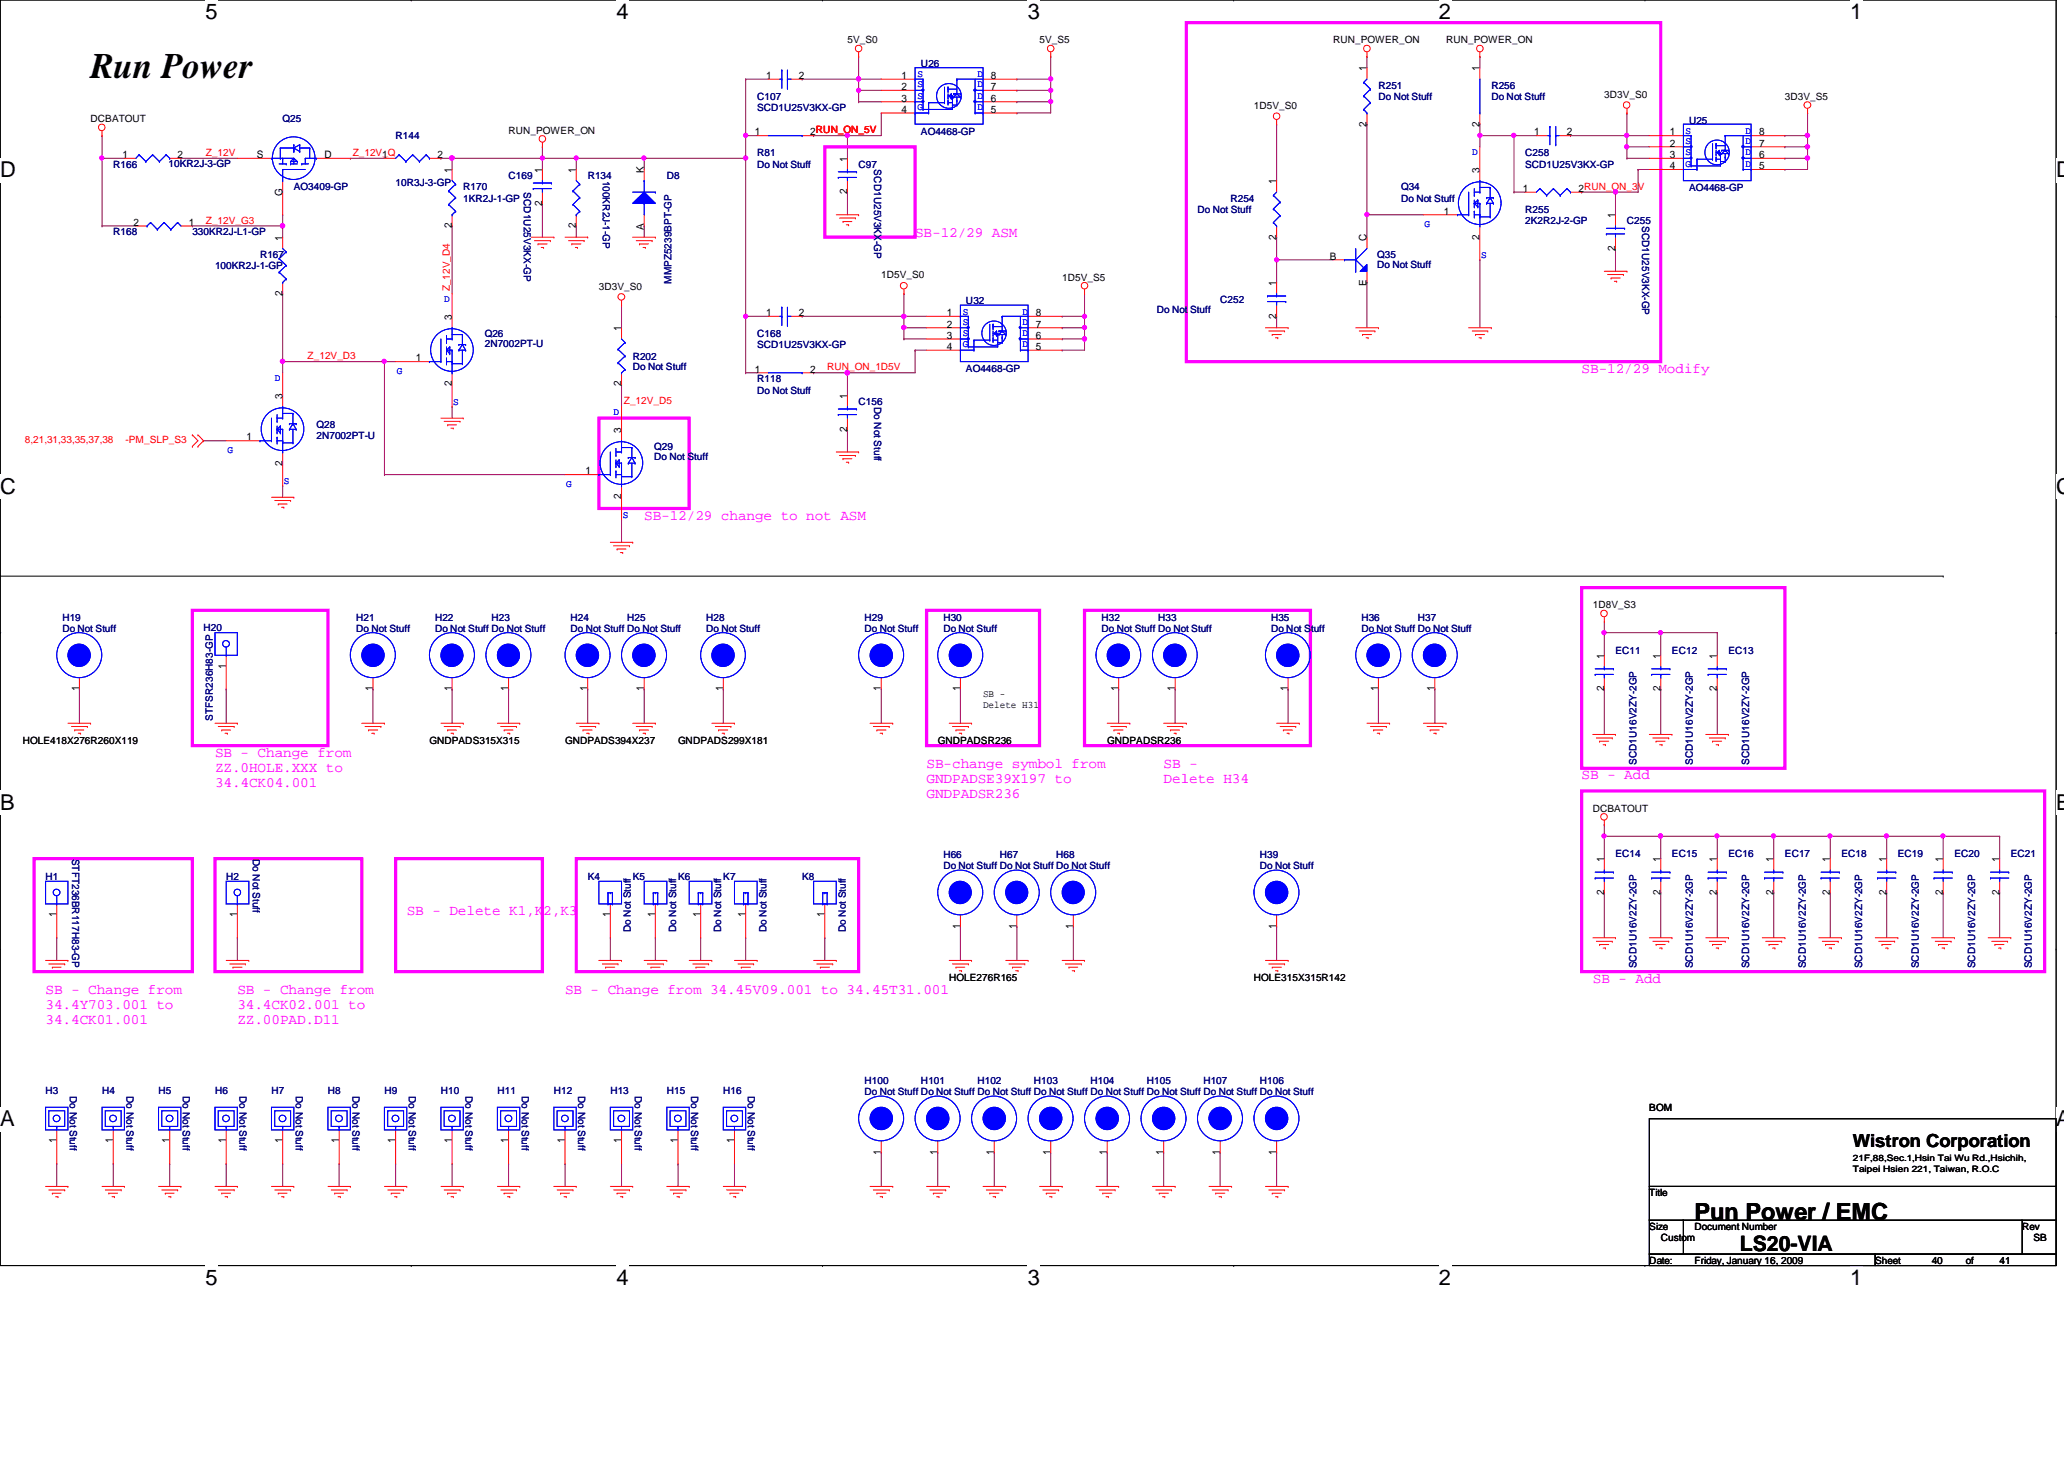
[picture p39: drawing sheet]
<svg xmlns="http://www.w3.org/2000/svg" width="297mm" height="210mm" viewBox="0 0 297 210" stroke-linecap="round" stroke-linejoin="round" font-family="sans-serif">
<defs><g id="words">
<text font-size="5.2" x="13" y="11.2">Run Power</text>
<text font-size="3.4" x="243.9" y="175.5">Pun Power / EMC</text>
<g font-size="3.1">
<text x="29.6" y="2.8">5</text>
<text x="88.7" y="2.8">4</text>
<text x="147.9" y="2.8">3</text>
<text x="207.1" y="2.8">2</text>
<text x="266.3" y="2.8">1</text>
<text x="0" y="25.5">D</text>
<text x="295.9" y="25.5">D</text>
<text x="0" y="71">C</text>
<text x="295.9" y="71">C</text>
<text x="0" y="116.5">B</text>
<text x="295.9" y="116.5">B</text>
<text x="0" y="162.1">A</text>
<text x="295.9" y="162.1">A</text>
<text x="29.6" y="184.9">5</text>
<text x="88.7" y="184.9">4</text>
<text x="147.9" y="184.9">3</text>
<text x="207.1" y="184.9">2</text>
<text x="266.3" y="184.9">1</text>
</g>
<text font-size="3" x="250.4" y="180">LS20-VIA</text>
<text font-size="2.6" x="266.7" y="165">Wistron Corporation</text>
<g font-size="2.1" fill="#f0f">
<text x="131.7" y="34.1">SB-12/29 ASM</text>
<text x="227.6" y="53.6">SB-12/29 Modify</text>
<text x="92.7" y="74.8">SB-12/29 change to not ASM</text>
<text x="30.9" y="108.9">SB - Change from</text>
<text x="30.9" y="111">ZZ.0HOLE.XXX to</text>
<text x="30.9" y="113.2">34.4CK04.001</text>
<text x="133.3" y="110.5">SB-change symbol from</text>
<text x="133.3" y="112.7">GNDPADSE39X197 to</text>
<text x="167.5" y="110.5">SB -</text>
<text x="167.5" y="112.7">Delete H34</text>
<text x="227.6" y="112.1">SB - Add</text>
<text x="133.3" y="114.9">GNDPADSR236</text>
<text x="58.5" y="131.7">SB - Delete K1,K2,K3</text>
<text x="6.6" y="143">SB - Change from</text>
<text x="34.2" y="143">SB - Change from</text>
<text x="81.3" y="143">SB - Change from 34.45V09.001 to 34.45T31.001</text>
<text x="229.2" y="141.4">SB - Add</text>
<text x="6.6" y="145.2">34.4Y703.001 to</text>
<text x="6.6" y="147.4">34.4CK01.001</text>
<text x="34.2" y="145.2">34.4CK02.001 to</text>
<text x="34.2" y="147.4">ZZ.00PAD.D11</text>
</g>
<g font-size="1.5">
<text x="110.3" y="11.3">1</text>
<text x="115" y="11.3">2</text>
<text x="129.7" y="11.3">1</text>
<text x="142.6" y="11.3">8</text>
<text x="196.7" y="10.2" transform="rotate(-90 196.7 10.2)">1</text>
<text x="212.9" y="10.2" transform="rotate(-90 212.9 10.2)">1</text>
<text x="129.7" y="13">2</text>
<text x="129.7" y="14.6">3</text>
<text x="129.7" y="16.2">4</text>
<text x="142.6" y="16.2">5</text>
<text x="142.6" y="14.6">6</text>
<text x="142.6" y="13">7</text>
<text x="17.6" y="22.7">1</text>
<text x="25.6" y="22.7">2</text>
<text x="37" y="22.7">S</text>
<text x="46.7" y="22.7">D</text>
<text x="55" y="22.7">1</text>
<text x="62.9" y="22.7">2</text>
<text x="108.6" y="19.5">1</text>
<text x="116.6" y="19.5">2RUN_ON_5V</text>
<text x="121.9" y="23.2" transform="rotate(-90 121.9 23.2)">1</text>
<text x="196.7" y="18.2" transform="rotate(-90 196.7 18.2)">2</text>
<text x="212.9" y="18.2" transform="rotate(-90 212.9 18.2)">2</text>
<text x="220.8" y="19.5">1</text>
<text x="225.5" y="19.5">2</text>
<text x="240.3" y="19.5">1</text>
<text x="240.3" y="21.1">2</text>
<text x="240.3" y="22.7">3</text>
<text x="253.2" y="22.7">6</text>
<text x="253.2" y="21.1">7</text>
<text x="253.2" y="19.5">8</text>
<text x="40.6" y="28.2" transform="rotate(-90 40.6 28.2)">G</text>
<text x="65" y="24.8" transform="rotate(-90 65 24.8)">1</text>
<text x="78" y="29.6" transform="rotate(-90 78 29.6)">2</text>
<text x="78" y="24.8" transform="rotate(-90 78 24.8)">1</text>
<text x="82.9" y="24.8" transform="rotate(-90 82.9 24.8)">1</text>
<text x="92.7" y="24.8" transform="rotate(-90 92.7 24.8)">K</text>
<text x="121.9" y="27.9" transform="rotate(-90 121.9 27.9)">2</text>
<text x="183.7" y="26.5" transform="rotate(-90 183.7 26.5)">1</text>
<text x="212.9" y="24.8" transform="rotate(-90 212.9 24.8)">3</text>
<text x="219.2" y="27.6">1</text>
<text x="227.2" y="27.6">2RUN_ON_3V</text>
<text x="240.3" y="24.3">4</text>
<text x="253.2" y="24.3">5</text>
<text x="19.2" y="32.5">2</text>
<text x="27.2" y="32.5">1</text>
<text x="40.6" y="34.6" transform="rotate(-90 40.6 34.6)">1</text>
<text x="65" y="32.9" transform="rotate(-90 65 32.9)">2</text>
<text x="82.9" y="32.9" transform="rotate(-90 82.9 32.9)">2</text>
<text x="92.7" y="33" transform="rotate(-90 92.7 33)">A</text>
<text x="183.7" y="34.5" transform="rotate(-90 183.7 34.5)">2</text>
<text x="196.7" y="34.6" transform="rotate(-90 196.7 34.6)">C</text>
<text x="207.8" y="30.9">1</text>
<text x="212.9" y="34.5" transform="rotate(-90 212.9 34.5)">2</text>
<text x="232.4" y="31.4" transform="rotate(-90 232.4 31.4)">1</text>
<text x="183.7" y="41.1" transform="rotate(-90 183.7 41.1)">1</text>
<text x="191.4" y="37.3">B</text>
<text x="196.7" y="41.1" transform="rotate(-90 196.7 41.1)">E</text>
<text x="232.4" y="36.1" transform="rotate(-90 232.4 36.1)">2</text>
<text x="40.6" y="42.6" transform="rotate(-90 40.6 42.6)">2</text>
<text x="65" y="46" transform="rotate(-90 65 46)">3</text>
<text x="89.4" y="47.6" transform="rotate(-90 89.4 47.6)">1</text>
<text x="110.3" y="45.5">1</text>
<text x="115" y="45.5">2</text>
<text x="136.3" y="45.5">1</text>
<text x="136.3" y="47.1">2</text>
<text x="149.1" y="47.1">7</text>
<text x="149.1" y="45.5">8</text>
<text x="183.7" y="45.8" transform="rotate(-90 183.7 45.8)">2</text>
<text x="59.9" y="52">1</text>
<text x="108.6" y="53.6">1</text>
<text x="116.6" y="53.6">2</text>
<text x="136.3" y="48.7">3</text>
<text x="136.3" y="50.3">4</text>
<text x="149.1" y="50.3">5</text>
<text x="149.1" y="48.7">6</text>
<text x="40.6" y="57.4" transform="rotate(-90 40.6 57.4)">3</text>
<text x="65" y="55.6" transform="rotate(-90 65 55.6)">2</text>
<text x="89.4" y="55.6" transform="rotate(-90 89.4 55.6)">2</text>
<text x="121.9" y="57.4" transform="rotate(-90 121.9 57.4)">1</text>
<text x="35.5" y="63.4">1</text>
<text x="89.4" y="62.3" transform="rotate(-90 89.4 62.3)">3</text>
<text x="121.9" y="62.1" transform="rotate(-90 121.9 62.1)">2</text>
<text x="40.6" y="67" transform="rotate(-90 40.6 67)">2</text>
<text x="84.2" y="68.2">1</text>
<text x="89.4" y="71.8" transform="rotate(-90 89.4 71.8)">2</text>
<text x="230.8" y="94.8" transform="rotate(-90 230.8 94.8)">1</text>
<text x="239" y="94.8" transform="rotate(-90 239 94.8)">1</text>
<text x="247.1" y="94.8" transform="rotate(-90 247.1 94.8)">1</text>
<text x="11.4" y="99.5" transform="rotate(-90 11.4 99.5)">1</text>
<text x="32.5" y="96.2" transform="rotate(-90 32.5 96.2)">1</text>
<text x="53.6" y="99.5" transform="rotate(-90 53.6 99.5)">1</text>
<text x="65" y="99.5" transform="rotate(-90 65 99.5)">1</text>
<text x="73.1" y="99.5" transform="rotate(-90 73.1 99.5)">1</text>
<text x="84.5" y="99.5" transform="rotate(-90 84.5 99.5)">1</text>
<text x="92.7" y="99.5" transform="rotate(-90 92.7 99.5)">1</text>
<text x="104.1" y="99.5" transform="rotate(-90 104.1 99.5)">1</text>
<text x="126.8" y="99.5" transform="rotate(-90 126.8 99.5)">1</text>
<text x="138.2" y="99.5" transform="rotate(-90 138.2 99.5)">1</text>
<text x="160.9" y="99.5" transform="rotate(-90 160.9 99.5)">1</text>
<text x="169.1" y="99.5" transform="rotate(-90 169.1 99.5)">1</text>
<text x="185.3" y="99.5" transform="rotate(-90 185.3 99.5)">1</text>
<text x="198.3" y="99.5" transform="rotate(-90 198.3 99.5)">1</text>
<text x="206.5" y="99.5" transform="rotate(-90 206.5 99.5)">1</text>
<text x="230.8" y="99.5" transform="rotate(-90 230.8 99.5)">2</text>
<text x="239" y="99.5" transform="rotate(-90 239 99.5)">2</text>
<text x="247.1" y="99.5" transform="rotate(-90 247.1 99.5)">2</text>
<text x="230.8" y="124" transform="rotate(-90 230.8 124)">1</text>
<text x="239" y="124" transform="rotate(-90 239 124)">1</text>
<text x="247.1" y="124" transform="rotate(-90 247.1 124)">1</text>
<text x="255.2" y="124" transform="rotate(-90 255.2 124)">1</text>
<text x="263.4" y="124" transform="rotate(-90 263.4 124)">1</text>
<text x="271.5" y="124" transform="rotate(-90 271.5 124)">1</text>
<text x="279.6" y="124" transform="rotate(-90 279.6 124)">1</text>
<text x="287.7" y="124" transform="rotate(-90 287.7 124)">1</text>
<text x="8.1" y="132" transform="rotate(-90 8.1 132)">1</text>
<text x="34.1" y="132" transform="rotate(-90 34.1 132)">1</text>
<text x="87.8" y="132" transform="rotate(-90 87.8 132)">1</text>
<text x="94.3" y="132" transform="rotate(-90 94.3 132)">1</text>
<text x="100.8" y="132" transform="rotate(-90 100.8 132)">1</text>
<text x="107.3" y="132" transform="rotate(-90 107.3 132)">1</text>
<text x="118.7" y="132" transform="rotate(-90 118.7 132)">1</text>
<text x="230.8" y="128.7" transform="rotate(-90 230.8 128.7)">2</text>
<text x="239" y="128.7" transform="rotate(-90 239 128.7)">2</text>
<text x="247.1" y="128.7" transform="rotate(-90 247.1 128.7)">2</text>
<text x="255.2" y="128.7" transform="rotate(-90 255.2 128.7)">2</text>
<text x="263.4" y="128.7" transform="rotate(-90 263.4 128.7)">2</text>
<text x="271.5" y="128.7" transform="rotate(-90 271.5 128.7)">2</text>
<text x="279.6" y="128.7" transform="rotate(-90 279.6 128.7)">2</text>
<text x="287.7" y="128.7" transform="rotate(-90 287.7 128.7)">2</text>
<text x="138.2" y="133.6" transform="rotate(-90 138.2 133.6)">1</text>
<text x="146.3" y="133.6" transform="rotate(-90 146.3 133.6)">1</text>
<text x="154.4" y="133.6" transform="rotate(-90 154.4 133.6)">1</text>
<text x="183.7" y="133.6" transform="rotate(-90 183.7 133.6)">1</text>
<text x="8.1" y="164.5" transform="rotate(-90 8.1 164.5)">1</text>
<text x="16.3" y="164.5" transform="rotate(-90 16.3 164.5)">1</text>
<text x="24.4" y="164.5" transform="rotate(-90 24.4 164.5)">1</text>
<text x="32.5" y="164.5" transform="rotate(-90 32.5 164.5)">1</text>
<text x="40.6" y="164.5" transform="rotate(-90 40.6 164.5)">1</text>
<text x="48.8" y="164.5" transform="rotate(-90 48.8 164.5)">1</text>
<text x="56.9" y="164.5" transform="rotate(-90 56.9 164.5)">1</text>
<text x="65" y="164.5" transform="rotate(-90 65 164.5)">1</text>
<text x="73.1" y="164.5" transform="rotate(-90 73.1 164.5)">1</text>
<text x="81.3" y="164.5" transform="rotate(-90 81.3 164.5)">1</text>
<text x="89.4" y="164.5" transform="rotate(-90 89.4 164.5)">1</text>
<text x="97.5" y="164.5" transform="rotate(-90 97.5 164.5)">1</text>
<text x="105.7" y="164.5" transform="rotate(-90 105.7 164.5)">1</text>
<text x="126.8" y="166.1" transform="rotate(-90 126.8 166.1)">1</text>
<text x="134.9" y="166.1" transform="rotate(-90 134.9 166.1)">1</text>
<text x="143" y="166.1" transform="rotate(-90 143 166.1)">1</text>
<text x="151.2" y="166.1" transform="rotate(-90 151.2 166.1)">1</text>
<text x="159.3" y="166.1" transform="rotate(-90 159.3 166.1)">1</text>
<text x="167.4" y="166.1" transform="rotate(-90 167.4 166.1)">1</text>
<text x="175.6" y="166.1" transform="rotate(-90 175.6 166.1)">1</text>
<text x="183.7" y="166.1" transform="rotate(-90 183.7 166.1)">1</text>
</g>
<g font-size="1.4">
<text x="122" y="6.2">5V_S0</text>
<text x="149.6" y="6.2">5V_S5</text>
<text x="191.9" y="6.2">RUN_POWER_ON</text>
<text x="208.1" y="6.2">RUN_POWER_ON</text>
<text x="13" y="17.6">DCBATOUT</text>
<text x="180.5" y="15.7">1D5V_S0</text>
<text x="230.9" y="14.1">3D3V_S0</text>
<text x="256.9" y="14.4">3D3V_S5</text>
<text x="73.2" y="19.2">RUN_POWER_ON</text>
<text x="86.2" y="41.7">3D3V_S0</text>
<text x="126.8" y="40">1D5V_S0</text>
<text x="152.9" y="40.4">1D5V_S5</text>
<text x="229.2" y="87.5">1D8V_S3</text>
<text x="141.5" y="100.3">SB -</text>
<text x="141.5" y="101.9">Delete H31</text>
<text x="3.3" y="107">HOLE418X276R260X119</text>
<text x="61.8" y="107">GNDPADS315X315</text>
<text x="81.3" y="107">GNDPADS394X237</text>
<text x="97.6" y="107">GNDPADS299X181</text>
<text x="135" y="107">GNDPADSR236</text>
<text x="159.3" y="107">GNDPADSR236</text>
<text x="229.2" y="116.8">DCBATOUT</text>
<text x="136.6" y="141.1">HOLE276R165</text>
<text x="180.5" y="141.1">HOLE315X315R142</text>
<text x="237.4" y="159.9">BOM</text>
<text x="237.4" y="172">Title</text>
<text x="237.4" y="176.9">Size</text>
<text x="239" y="178.6">Custom</text>
<text x="243.9" y="176.9">Document Number</text>
<text x="291" y="176.9">Rev</text>
<text x="292.6" y="178.6">SB</text>
<text x="237.4" y="181.8">Date:</text>
<text x="243.9" y="181.8">Friday, January 16, 2009</text>
<text x="269.9" y="181.8">Sheet</text>
<text x="278" y="181.8">40</text>
<text x="282.9" y="181.8">of</text>
<text x="287.8" y="181.8">41</text>
</g>
<g font-size="1.4" fill="#00f">
<text x="132" y="11.1">S</text>
<text x="140.7" y="11.1">D</text>
<text x="132" y="12.6">S</text>
<text x="132" y="14.2">S</text>
<text x="132" y="15.8">G</text>
<text x="140.7" y="14.2">D</text>
<text x="140.7" y="12.6">D</text>
<text x="140.7" y="15.8">D</text>
<text x="211.9" y="22.3">D</text>
<text x="242.6" y="19.2">S</text>
<text x="242.6" y="20.7">S</text>
<text x="242.6" y="22.3">S</text>
<text x="242.6" y="24">G</text>
<text x="251.2" y="24">D</text>
<text x="251.2" y="22.3">D</text>
<text x="251.2" y="20.7">D</text>
<text x="251.2" y="19.2">D</text>
<text x="205" y="32.7">G</text>
<text x="213.1" y="37.1">S</text>
<text x="63.9" y="43.4">D</text>
<text x="138.6" y="45.3">S</text>
<text x="138.6" y="46.7">S</text>
<text x="147.1" y="46.7">D</text>
<text x="147.1" y="45.3">D</text>
<text x="57.1" y="53.8">G</text>
<text x="138.6" y="48.3">S</text>
<text x="138.6" y="50">G</text>
<text x="147.1" y="50">D</text>
<text x="147.1" y="48.3">D</text>
<text x="39.5" y="54.8">D</text>
<text x="65.2" y="58.3">S</text>
<text x="88.3" y="59.7">D</text>
<text x="32.7" y="65.2">G</text>
<text x="40.8" y="69.6">S</text>
<text x="81.5" y="70.1">G</text>
<text x="89.6" y="74.5">S</text>
</g>
<g font-size="1.4" fill="#000080">
<text x="132.5" y="9.7">U26</text>
<text x="40.7" y="17.6">Q25</text>
<text x="109" y="14.4">C107</text>
<text x="109" y="16">SCD1U25V3KX-GP</text>
<text x="198.4" y="12.7">R251</text>
<text x="198.4" y="14.4">Do Not Stuff</text>
<text x="214.6" y="12.7">R256</text>
<text x="214.6" y="14.4">Do Not Stuff</text>
<text x="243.1" y="17.8">U25</text>
<text x="24.3" y="24">10KR2J-3-GP</text>
<text x="56.9" y="20.1">R144</text>
<text x="109" y="22.5">R81</text>
<text x="132.5" y="19.4">AO4468-GP</text>
<text x="219.5" y="22.5">C258</text>
<text x="16.3" y="24.1">R166</text>
<text x="42.3" y="27.3">AO3409-GP</text>
<text x="56.9" y="26.7">10R3J-3-GP</text>
<text x="66.7" y="27.3">R170</text>
<text x="66.7" y="29">1KR2J-1-GP</text>
<text x="73.2" y="25.7">C169</text>
<text x="75.4" y="27.6" transform="rotate(90 75.4 27.6)">SCD1U25V3KX-GP</text>
<text x="84.6" y="25.7">R134</text>
<text x="86.8" y="26" transform="rotate(90 86.8 26)">100KR2J-1-GP</text>
<text x="96" y="25.7">D8</text>
<text x="109" y="24.1">Do Not Stuff</text>
<text x="123.6" y="24.1">C97</text>
<text x="125.8" y="24.4" transform="rotate(90 125.8 24.4)">SCD1U25V3KX-GP</text>
<text x="177.1" y="29">R254</text>
<text x="201.6" y="27.3">Q34</text>
<text x="201.6" y="29">Do Not Stuff</text>
<text x="219.5" y="24.1">SCD1U25V3KX-GP</text>
<text x="243.1" y="27.5">AO4468-GP</text>
<text x="16.3" y="33.9">R168</text>
<text x="27.7" y="33.9">330KR2J-L1-GP</text>
<text x="172.3" y="30.6">Do Not Stuff</text>
<text x="219.5" y="30.6">R255</text>
<text x="219.5" y="32.3">2K2R2J-2-GP</text>
<text x="234.1" y="32.3">C255</text>
<text x="236.3" y="32.5" transform="rotate(90 236.3 32.5)">SCD1U25V3KX-GP</text>
<text x="30.9" y="38.7">100KR2J-1-GP</text>
<text x="37.4" y="37.1">R167</text>
<text x="96.6" y="40.8" transform="rotate(-90 96.6 40.8)">MMPZ5239BPT-GP</text>
<text x="198.2" y="37.1">Q35</text>
<text x="198.2" y="38.6">Do Not Stuff</text>
<text x="139" y="43.8">U32</text>
<text x="166.5" y="45.1">Do Not Stuff</text>
<text x="175.6" y="43.6">C252</text>
<text x="69.8" y="48.5">Q26</text>
<text x="69.8" y="50">2N7002PT-U</text>
<text x="91.1" y="51.7">R202</text>
<text x="91.1" y="53.2">Do Not Stuff</text>
<text x="109" y="48.5">C168</text>
<text x="109" y="50.1">SCD1U25V3KX-GP</text>
<text x="139" y="53.6">AO4468-GP</text>
<text x="109" y="55">R118</text>
<text x="109" y="56.6">Do Not Stuff</text>
<text x="123.6" y="58.3">C156</text>
<text x="125.8" y="58.5" transform="rotate(90 125.8 58.5)">Do Not Stuff</text>
<text x="45.5" y="61.5">Q28</text>
<text x="45.5" y="63.1">2N7002PT-U</text>
<text x="94.1" y="64.8">Q29</text>
<text x="94.1" y="66.2">Do Not Stuff</text>
<text x="9" y="89.3">H19</text>
<text x="51.3" y="89.3">H21</text>
<text x="62.6" y="89.3">H22</text>
<text x="70.7" y="89.3">H23</text>
<text x="82.1" y="89.3">H24</text>
<text x="90.3" y="89.3">H25</text>
<text x="101.6" y="89.3">H28</text>
<text x="124.4" y="89.3">H29</text>
<text x="135.8" y="89.3">H30</text>
<text x="158.5" y="89.3">H32</text>
<text x="166.7" y="89.3">H33</text>
<text x="182.9" y="89.3">H35</text>
<text x="195.9" y="89.3">H36</text>
<text x="204" y="89.3">H37</text>
<text x="9" y="90.9">Do Not Stuff</text>
<text x="29.3" y="90.8">H20</text>
<text x="51.3" y="90.9">Do Not Stuff</text>
<text x="62.6" y="90.9">Do Not Stuff Do Not Stuff</text>
<text x="82.1" y="90.9">Do Not Stuff Do Not Stuff</text>
<text x="101.6" y="90.9">Do Not Stuff</text>
<text x="124.4" y="90.9">Do Not Stuff</text>
<text x="135.8" y="90.9">Do Not Stuff</text>
<text x="158.5" y="90.9">Do Not Stuff Do Not Stuff</text>
<text x="182.9" y="90.9">Do Not Stuff</text>
<text x="195.9" y="90.9">Do Not Stuff Do Not Stuff</text>
<text x="232.5" y="94">EC11</text>
<text x="240.6" y="94">EC12</text>
<text x="248.7" y="94">EC13</text>
<text x="30.6" y="103.7" transform="rotate(-90 30.6 103.7)">STFSR236H83-GP</text>
<text x="235.5" y="110.1" transform="rotate(-90 235.5 110.1)">SCD1U16V2ZY-2GP</text>
<text x="243.6" y="110.1" transform="rotate(-90 243.6 110.1)">SCD1U16V2ZY-2GP</text>
<text x="251.8" y="110.1" transform="rotate(-90 251.8 110.1)">SCD1U16V2ZY-2GP</text>
<text x="10.4" y="123.5" transform="rotate(90 10.4 123.5)">STFT236BR117H83-GP</text>
<text x="36.4" y="123.5" transform="rotate(90 36.4 123.5)">Do Not Stuff</text>
<text x="135.8" y="123.4">H66</text>
<text x="135.8" y="125.1">Do Not Stuff Do Not Stuff Do Not Stuff</text>
<text x="143.9" y="123.4">H67</text>
<text x="152" y="123.4">H68</text>
<text x="181.3" y="123.4">H39</text>
<text x="181.3" y="125.1">Do Not Stuff</text>
<text x="232.5" y="123.3">EC14</text>
<text x="240.6" y="123.3">EC15</text>
<text x="248.7" y="123.3">EC16</text>
<text x="256.9" y="123.3">EC17</text>
<text x="265" y="123.3">EC18</text>
<text x="273.1" y="123.3">EC19</text>
<text x="281.3" y="123.3">EC20</text>
<text x="289.4" y="123.3">EC21</text>
<text x="6.6" y="126.5">H1</text>
<text x="32.6" y="126.5">H2</text>
<text x="84.6" y="126.5">K4</text>
<text x="91.1" y="126.5">K5</text>
<text x="97.6" y="126.5">K6</text>
<text x="104.1" y="126.5">K7</text>
<text x="115.4" y="126.5">K8</text>
<text x="90.8" y="134.1" transform="rotate(-90 90.8 134.1)">Do Not Stuff</text>
<text x="97.3" y="134.1" transform="rotate(-90 97.3 134.1)">Do Not Stuff</text>
<text x="103.8" y="134.1" transform="rotate(-90 103.8 134.1)">Do Not Stuff</text>
<text x="110.3" y="134.1" transform="rotate(-90 110.3 134.1)">Do Not Stuff</text>
<text x="121.7" y="134.1" transform="rotate(-90 121.7 134.1)">Do Not Stuff</text>
<text x="235.5" y="139.3" transform="rotate(-90 235.5 139.3)">SCD1U16V2ZY-2GP</text>
<text x="243.6" y="139.3" transform="rotate(-90 243.6 139.3)">SCD1U16V2ZY-2GP</text>
<text x="251.8" y="139.3" transform="rotate(-90 251.8 139.3)">SCD1U16V2ZY-2GP</text>
<text x="259.9" y="139.3" transform="rotate(-90 259.9 139.3)">SCD1U16V2ZY-2GP</text>
<text x="268" y="139.3" transform="rotate(-90 268 139.3)">SCD1U16V2ZY-2GP</text>
<text x="276.1" y="139.3" transform="rotate(-90 276.1 139.3)">SCD1U16V2ZY-2GP</text>
<text x="284.3" y="139.3" transform="rotate(-90 284.3 139.3)">SCD1U16V2ZY-2GP</text>
<text x="292.4" y="139.3" transform="rotate(-90 292.4 139.3)">SCD1U16V2ZY-2GP</text>
<text x="124.4" y="156">H100</text>
<text x="132.5" y="156">H101</text>
<text x="140.7" y="156">H102</text>
<text x="148.8" y="156">H103</text>
<text x="156.9" y="156">H104</text>
<text x="165.1" y="156">H105</text>
<text x="173.2" y="156">H107</text>
<text x="181.3" y="156">H106</text>
<text x="6.6" y="157.4">H3</text>
<text x="10.1" y="157.7" transform="rotate(90 10.1 157.7)">Do Not Stuff</text>
<text x="14.7" y="157.4">H4</text>
<text x="18.2" y="157.7" transform="rotate(90 18.2 157.7)">Do Not Stuff</text>
<text x="22.8" y="157.4">H5</text>
<text x="26.3" y="157.7" transform="rotate(90 26.3 157.7)">Do Not Stuff</text>
<text x="30.9" y="157.4">H6</text>
<text x="34.5" y="157.7" transform="rotate(90 34.5 157.7)">Do Not Stuff</text>
<text x="39.1" y="157.4">H7</text>
<text x="42.6" y="157.7" transform="rotate(90 42.6 157.7)">Do Not Stuff</text>
<text x="47.2" y="157.4">H8</text>
<text x="50.7" y="157.7" transform="rotate(90 50.7 157.7)">Do Not Stuff</text>
<text x="55.3" y="157.4">H9</text>
<text x="58.8" y="157.7" transform="rotate(90 58.8 157.7)">Do Not Stuff</text>
<text x="63.5" y="157.4">H10</text>
<text x="67" y="157.7" transform="rotate(90 67 157.7)">Do Not Stuff</text>
<text x="71.6" y="157.4">H11</text>
<text x="75.1" y="157.7" transform="rotate(90 75.1 157.7)">Do Not Stuff</text>
<text x="79.7" y="157.4">H12</text>
<text x="83.2" y="157.7" transform="rotate(90 83.2 157.7)">Do Not Stuff</text>
<text x="87.8" y="157.4">H13</text>
<text x="91.4" y="157.7" transform="rotate(90 91.4 157.7)">Do Not Stuff</text>
<text x="96" y="157.4">H15</text>
<text x="99.5" y="157.7" transform="rotate(90 99.5 157.7)">Do Not Stuff</text>
<text x="104.1" y="157.4">H16</text>
<text x="107.6" y="157.7" transform="rotate(90 107.6 157.7)">Do Not Stuff</text>
<text x="124.4" y="157.6">Do Not Stuff Do Not Stuff Do Not Stuff Do Not Stuff Do Not Stuff Do Not Stuff Do Not Stuff Do Not Stuff</text>
</g>
<g font-size="1.4" fill="#f00">
<text x="29.6" y="22.4">Z_12V</text>
<text x="50.8" y="22.4">Z_12V_Q</text>
<text x="29.6" y="32.2">Z_12V_G3</text>
<text x="64.7" y="41.9" transform="rotate(-90 64.7 41.9)">Z_12V_D4</text>
<text x="44.3" y="51.7">Z_12V_D3</text>
<text x="119" y="53.3">RUN_ON_1D5V</text>
<text x="89.8" y="58.2">Z_12V_D5</text>
<text x="3.6" y="63.8">8,21,31,33,35,37,38</text>
<text x="18.1" y="63.8">-PM_SLP_S3</text>
</g>
<g font-size="1.3">
<text x="266.7" y="167">21F,88,Sec.1,Hsin Tai Wu Rd.,Hsichih,</text>
<text x="266.7" y="168.6">Taipei Hsien 221, Taiwan, R.O.C</text>
</g>
</g></defs>
<path d="M0 0h295.9v182.1h-295.9z" fill="none" stroke="#000" stroke-width=".14"/>
<g fill="#fff">
<path d="M29.6 0h1.7v3.5h-1.7z"/>
<path d="M29.6 182.1h1.7v3.4h-1.7z"/>
</g>
<path d="M59.2 0h.1M59.2 182.1h.1" fill="none" stroke="#000" stroke-width=".14"/>
<g fill="#fff">
<path d="M88.7 0h1.8v3.5h-1.8z"/>
<path d="M88.7 182.1h1.8v3.4h-1.8z"/>
</g>
<path d="M118.4 0h.1M118.4 182.1h.1" fill="none" stroke="#000" stroke-width=".14"/>
<g fill="#fff">
<path d="M147.9 0h1.7v3.5h-1.7z"/>
<path d="M147.9 182.1h1.7v3.4h-1.7z"/>
</g>
<path d="M177.5 0h.1M177.5 182.1h.1" fill="none" stroke="#000" stroke-width=".14"/>
<g fill="#fff">
<path d="M207.1 0h1.7v3.5h-1.7z"/>
<path d="M207.1 182.1h1.7v3.4h-1.7z"/>
</g>
<path d="M236.7 0h.1M236.7 182.1h.1" fill="none" stroke="#000" stroke-width=".14"/>
<g fill="#fff">
<path d="M266.3 0h1.7v3.5h-1.7z"/>
<path d="M266.3 182.1h1.7v3.4h-1.7z"/>
<path d="M0 22.7h2.3v3.5h-2.3z"/>
<path d="M295.9 22.7h1.2v3.5h-1.2z"/>
<path d="M0 68.2h2.3v3.5h-2.3z"/>
<path d="M295.9 68.2h1.2v3.5h-1.2z"/>
</g>
<path d="M0 45.5h.1M295.9 45.5h.1" fill="none" stroke="#000" stroke-width=".14"/>
<g fill="#fff">
<path d="M0 113.7h2.1v3.5h-2.1z"/>
<path d="M295.9 113.7h1.2v3.5h-1.2z"/>
</g>
<path d="M0 91h.1M295.9 91h.1" fill="none" stroke="#000" stroke-width=".14"/>
<g fill="#fff">
<path d="M0 159.3h2.1v3.4h-2.1z"/>
<path d="M295.9 159.3h1.2v3.4h-1.2z"/>
</g>
<path d="M0 136.5h.1M295.9 136.5h.1" fill="none" stroke="#000" stroke-width=".14"/>
<path d="M213 17.9h.1M213 17.9v1.6M217.9 19.5h.1M217.9 19.5h3.2M183.7 37.4h.1M183.7 37.4v3.2M235.8 24.4h.1M235.8 24.4h1.6M183.7 45.5h.1M183.7 45.5v1.7" fill="none" stroke="#800040" stroke-width=".14"/>
<circle cx="183.7" cy="37.4" r=".3" fill="#f0f"/>
<circle cx="183.7" cy="37.4" r=".3" fill="none" stroke="#f0f" stroke-width=".14"/>
<path d="M196.7 30.9h.1M196.7 30.9v3.2" fill="none" stroke="#800040" stroke-width=".14"/>
<circle cx="196.7" cy="30.9" r=".3" fill="#f0f"/>
<circle cx="196.7" cy="30.9" r=".3" fill="none" stroke="#f0f" stroke-width=".14"/>
<path d="M213 19.5h.1M213 19.5h4.9M183.7 37.4h.1M183.7 34.1h.1M183.7 37.4h8.2M183.7 34.1v3.3M196.7 30.9h.1M196.7 30.9h8.1M115.4 45.5h.1M115.4 45.5h14.7M196.7 40.6h.1M196.7 40.6v6.6" fill="none" stroke="#800040" stroke-width=".14"/>
<circle cx="217.8" cy="19.5" r=".3" fill="#f0f"/>
<circle cx="217.8" cy="19.5" r=".3" fill="none" stroke="#f0f" stroke-width=".14"/>
<circle cx="213" cy="19.5" r=".3" fill="#f0f"/>
<circle cx="213" cy="19.5" r=".3" fill="none" stroke="#f0f" stroke-width=".14"/>
<g fill="none" stroke="#800040" stroke-width=".14">
<path d="M146.3 13h.1M146.3 14.6h.1M146.3 13h4.9M146.3 14.6h4.9M151.2 14.6h.1M151.2 14.6v1.7M213 19.5h.1M213 19.5v1.6M65.1 22.8h.1M65.1 22.8h13M89.4 55.3h.1M89.4 55.3v3.2"/>
<path d="M89.4 74.8h.1M89.4 74.8v3.2M122 61.8h.1M122 61.8v3.2"/>
</g>
<circle cx="151.2" cy="14.6" r=".3" fill="#f0f"/>
<circle cx="151.2" cy="14.6" r=".3" fill="none" stroke="#f0f" stroke-width=".14"/>
<path d="M14.7 19.5h.1M14.7 19.5v3.3M213 37.4h.1M213 37.4v9.8M55.3 52h.1M55.3 52v16.3M55.3 68.3h.1M55.3 68.3h26" fill="none" stroke="#800040" stroke-width=".14"/>
<circle cx="14.6" cy="22.7" r=".3" fill="#f0f"/>
<circle cx="14.6" cy="22.7" r=".3" fill="none" stroke="#f0f" stroke-width=".14"/>
<path d="M115.4 11.4h.1M115.4 11.4h8.2M107.3 45.5h.1M107.3 45.5v8.1" fill="none" stroke="#800040" stroke-width=".14"/>
<circle cx="107.3" cy="45.5" r=".3" fill="#f0f"/>
<circle cx="107.3" cy="45.5" r=".3" fill="none" stroke="#f0f" stroke-width=".14"/>
<path d="M65.1 22.8h.1M65.1 22.8v1.6" fill="none" stroke="#800040" stroke-width=".14"/>
<circle cx="65" cy="22.7" r=".31" fill="#f0f"/>
<circle cx="65" cy="22.7" r=".31" fill="none" stroke="#f0f" stroke-width=".14"/>
<path d="M26 22.8h.1M26 22.8h8.2M27.7 32.5h.1M27.7 32.5h13M65.1 32.5h.1M65.1 32.5v9.7M92.7 32.5h.1M92.7 22.8h.1M92.7 22.8v1.6M92.7 32.5v1.6" fill="none" stroke="#800040" stroke-width=".14"/>
<circle cx="40.7" cy="32.5" r=".32" fill="#f0f"/>
<circle cx="40.7" cy="32.5" r=".32" fill="none" stroke="#f0f" stroke-width=".14"/>
<path d="M63.5 22.8h.1M63.5 22.8h1.6" fill="none" stroke="#800040" stroke-width=".14"/>
<circle cx="65" cy="22.7" r=".31" fill="#f0f"/>
<circle cx="65" cy="22.7" r=".31" fill="none" stroke="#f0f" stroke-width=".14"/>
<path d="M78.1 22.8h.1M78.1 22.8v1.6M82.9 22.8h.1M82.9 22.8v1.6" fill="none" stroke="#800040" stroke-width=".14"/>
<circle cx="78.1" cy="22.7" r=".3" fill="#f0f"/>
<circle cx="78.1" cy="22.7" r=".3" fill="none" stroke="#f0f" stroke-width=".14"/>
<path d="M78.1 29.3h.1M78.1 22.8h.1M78.1 29.3v4.8M78.1 22.8h4.8M82.9 32.5h.1M82.9 32.5v1.6M130.1 45.5h.1M130.1 45.5h3.2" fill="none" stroke="#800040" stroke-width=".14"/>
<circle cx="130.1" cy="45.5" r=".31" fill="#f0f"/>
<circle cx="130.1" cy="45.5" r=".31" fill="none" stroke="#f0f" stroke-width=".14"/>
<path d="M130.1 47.2h.1M130.1 47.2h3.2" fill="none" stroke="#800040" stroke-width=".14"/>
<circle cx="130.1" cy="47.1" r=".31" fill="#f0f"/>
<circle cx="130.1" cy="47.1" r=".31" fill="none" stroke="#f0f" stroke-width=".14"/>
<path d="M82.9 22.8h.1M82.9 22.8h9.8M130.1 48.8h.1M130.1 48.8h3.2" fill="none" stroke="#800040" stroke-width=".14"/>
<circle cx="92.7" cy="22.7" r=".3" fill="#f0f"/>
<circle cx="92.7" cy="22.7" r=".3" fill="none" stroke="#f0f" stroke-width=".14"/>
<circle cx="82.9" cy="22.7" r=".3" fill="#f0f"/>
<circle cx="82.9" cy="22.7" r=".3" fill="none" stroke="#f0f" stroke-width=".14"/>
<path d="M123.6 11.4h.1M123.6 11.4v1.6" fill="none" stroke="#800040" stroke-width=".14"/>
<circle cx="123.6" cy="13" r=".3" fill="#f0f"/>
<circle cx="123.6" cy="13" r=".3" fill="none" stroke="#f0f" stroke-width=".14"/>
<circle cx="123.6" cy="11.3" r=".3" fill="#f0f"/>
<circle cx="123.6" cy="11.3" r=".3" fill="none" stroke="#f0f" stroke-width=".14"/>
<path d="M14.7 32.5h.1M14.7 22.8h.1M14.7 32.5h4.9M14.7 22.8v9.7M92.7 22.8h.1M92.7 22.8h14.6" fill="none" stroke="#800040" stroke-width=".14"/>
<circle cx="107.3" cy="22.7" r=".3" fill="#f0f"/>
<circle cx="107.3" cy="22.7" r=".3" fill="none" stroke="#f0f" stroke-width=".14"/>
<path d="M78.1 21.1h.1M78.1 21.1v1.7M55.3 52h.1M55.3 52h1.6" fill="none" stroke="#800040" stroke-width=".14"/>
<circle cx="55.3" cy="52" r=".3" fill="#f0f"/>
<circle cx="55.3" cy="52" r=".3" fill="none" stroke="#f0f" stroke-width=".14"/>
<path d="M40.7 42.2h.1M40.7 42.2v9.8M156.1 42.2h.1M156.1 45.5h.1M156.1 42.2v5" fill="none" stroke="#800040" stroke-width=".14"/>
<circle cx="156.1" cy="45.5" r=".3" fill="#f0f"/>
<circle cx="156.1" cy="45.5" r=".3" fill="none" stroke="#f0f" stroke-width=".14"/>
<path d="M152.9 50.4h.1M152.9 50.4h3.2M156.1 47.2h.1M156.1 47.2v1.6" fill="none" stroke="#800040" stroke-width=".14"/>
<circle cx="156.1" cy="47.1" r=".3" fill="#f0f"/>
<circle cx="156.1" cy="47.1" r=".3" fill="none" stroke="#f0f" stroke-width=".14"/>
<path d="M152.9 47.2h.1M152.9 47.2h3.2M156.1 48.8h.1M156.1 48.8v1.6" fill="none" stroke="#800040" stroke-width=".14"/>
<circle cx="156.1" cy="48.7" r=".31" fill="#f0f"/>
<circle cx="156.1" cy="48.7" r=".31" fill="none" stroke="#f0f" stroke-width=".14"/>
<g fill="none" stroke="#800040" stroke-width=".14">
<path d="M123.6 8.1h.1M123.6 13h.1M123.6 14.6h.1M123.6 11.4h.1M123.6 8.1v3.3M123.6 13h3.2M123.6 14.6h3.2M123.6 11.4h3.2M40.7 52h.1M40.7 52v1.6M65.1 58.5h.1M65.1 58.5v1.7"/>
<path d="M107.3 53.6h.1M107.3 53.6h1.7M130.1 42.2h.1M130.1 42.2v3.3M152.9 48.8h.1M152.9 45.5h.1M152.9 48.8h3.2M152.9 45.5h3.2M29.3 63.4h.1M29.3 63.4h3.3M40.7 69.9h.1M40.7 69.9v1.6"/>
</g>
<circle cx="123.6" cy="11.3" r=".3" fill="#f0f"/>
<circle cx="123.6" cy="11.3" r=".3" fill="none" stroke="#f0f" stroke-width=".14"/>
<path d="M107.3 19.5h.1M107.3 19.5v3.3M40.7 30.9h.1M40.7 32.5h.1M40.7 30.9v3.2" fill="none" stroke="#800040" stroke-width=".14"/>
<circle cx="107.3" cy="19.5" r=".3" fill="#f0f"/>
<circle cx="107.3" cy="19.5" r=".3" fill="none" stroke="#f0f" stroke-width=".14"/>
<path d="M122 19.5h.1M122 19.5v3.3M14.7 22.8h.1M14.7 22.8h3.2" fill="none" stroke="#800040" stroke-width=".14"/>
<circle cx="121.9" cy="19.5" r=".31" fill="#f0f"/>
<circle cx="121.9" cy="19.5" r=".31" fill="none" stroke="#f0f" stroke-width=".14"/>
<path d="M117.1 19.5h.1M122 19.5h.1M126.8 16.3h.1M126.8 16.3v3.2h-9.7M151.2 13h.1M151.2 13v1.6" fill="none" stroke="#800040" stroke-width=".14"/>
<circle cx="151.2" cy="13" r=".3" fill="#f0f"/>
<circle cx="151.2" cy="13" r=".3" fill="none" stroke="#f0f" stroke-width=".14"/>
<path d="M117.1 53.6h.1M117.1 53.6h4.9" fill="none" stroke="#800040" stroke-width=".14"/>
<circle cx="121.9" cy="53.6" r=".31" fill="#f0f"/>
<circle cx="121.9" cy="53.6" r=".31" fill="none" stroke="#f0f" stroke-width=".14"/>
<path d="M107.3 11.4h.1M107.3 19.5h.1M107.3 11.4v8.1M107.3 19.5h1.7M40.7 52h.1M40.7 52h14.6" fill="none" stroke="#800040" stroke-width=".14"/>
<circle cx="40.7" cy="52" r=".31" fill="#f0f"/>
<circle cx="40.7" cy="52" r=".31" fill="none" stroke="#f0f" stroke-width=".14"/>
<g fill="none" stroke="#800040" stroke-width=".14">
<path d="M146.3 16.3h.1M146.3 11.4h.1M146.3 16.3h4.9M146.3 11.4h4.9M151.2 8.1h.1M151.2 11.4h.1M151.2 8.1v4.9M50.4 22.8h.1M50.4 22.8h4.9M107.3 22.8h.1M107.3 22.8v22.7M122 27.6h.1"/>
<path d="M122 27.6v3.3M107.3 45.5h.1M107.3 45.5h3.3"/>
</g>
<circle cx="151.2" cy="11.3" r=".3" fill="#f0f"/>
<circle cx="151.2" cy="11.3" r=".3" fill="none" stroke="#f0f" stroke-width=".14"/>
<path d="M107.3 11.4h.1M107.3 11.4h3.3M123.6 13h.1M123.6 13v1.6M196.7 17.9h.1M196.7 17.9v13M89.4 43.9h.1M89.4 43.9v3.3M122 53.6h.1M122 53.6v3.3M131.7 50.4h.1M131.7 50.4v3.2h-9.7" fill="none" stroke="#800040" stroke-width=".14"/>
<circle cx="121.9" cy="53.6" r=".31" fill="#f0f"/>
<circle cx="121.9" cy="53.6" r=".31" fill="none" stroke="#f0f" stroke-width=".14"/>
<path d="M183.7 17.9h.1M183.7 17.9v8.1M196.7 8.1h.1M196.7 8.1v1.6M232.5 35.8h.1M232.5 27.6h.1M232.5 35.8v3.2M235.8 24.4h.1M235.8 24.4v3.2h-3.3" fill="none" stroke="#800040" stroke-width=".14"/>
<circle cx="232.5" cy="27.6" r=".3" fill="#f0f"/>
<circle cx="232.5" cy="27.6" r=".3" fill="none" stroke="#f0f" stroke-width=".14"/>
<path d="M217.9 19.5h.1M217.9 19.5v8.1M234.1 19.5h.1M234.1 19.5h3.3M234.1 19.5v1.6" fill="none" stroke="#800040" stroke-width=".14"/>
<circle cx="234.1" cy="21.1" r=".3" fill="#f0f"/>
<circle cx="234.1" cy="21.1" r=".3" fill="none" stroke="#f0f" stroke-width=".14"/>
<circle cx="234.1" cy="19.5" r=".3" fill="#f0f"/>
<circle cx="234.1" cy="19.5" r=".3" fill="none" stroke="#f0f" stroke-width=".14"/>
<path d="M260.1 16.3h.1M260.1 19.5h.1M260.1 16.3v4.8M234.1 21.1h.1M234.1 22.8h.1M234.1 21.1h3.3M234.1 22.8h3.3" fill="none" stroke="#800040" stroke-width=".14"/>
<circle cx="260.1" cy="19.5" r=".31" fill="#f0f"/>
<circle cx="260.1" cy="19.5" r=".31" fill="none" stroke="#f0f" stroke-width=".14"/>
<path d="M256.9 24.4h.1M256.9 24.4h3.2M260.1 21.1h.1M260.1 21.1v1.7" fill="none" stroke="#800040" stroke-width=".14"/>
<circle cx="260.1" cy="21.1" r=".31" fill="#f0f"/>
<circle cx="260.1" cy="21.1" r=".31" fill="none" stroke="#f0f" stroke-width=".14"/>
<path d="M256.9 21.1h.1M256.9 21.1h3.2M260.1 22.8h.1M260.1 22.8v1.6" fill="none" stroke="#800040" stroke-width=".14"/>
<circle cx="260.1" cy="22.7" r=".31" fill="#f0f"/>
<circle cx="260.1" cy="22.7" r=".31" fill="none" stroke="#f0f" stroke-width=".14"/>
<path d="M226 19.5h.1M234.1 16.3h.1M234.1 16.3v3.2h-8.1M256.9 19.5h.1M256.9 19.5h3.2M217.9 27.6h.1M217.9 27.6h1.6M227.6 27.6h.1M227.6 27.6h4.9M256.9 22.8h.1M256.9 22.8h3.2" fill="none" stroke="#800040" stroke-width=".14"/>
<circle cx="232.5" cy="27.6" r=".3" fill="#f0f"/>
<circle cx="232.5" cy="27.6" r=".3" fill="none" stroke="#f0f" stroke-width=".14"/>
<g fill="none" stroke="#800040" stroke-width=".14">
<path d="M213 8.1h.1M213 8.1v1.6M232.5 27.6h.1M232.5 27.6v3.3M234.1 21.1h.1M234.1 21.1v1.7M130.1 47.2h.1M130.1 45.5h.1M130.1 45.5v3.3M131.7 50.4h.1M131.7 50.4h1.6M11.4 99.1h.1"/>
<path d="M11.4 99.1v5M32.6 99.1h.1M32.6 99.1v5M53.7 99.1h.1M53.7 99.1v5M65.1 99.1h.1M65.1 99.1v5M73.2 99.1h.1M73.2 99.1v5M84.6 99.1h.1M84.6 99.1v5M92.7 99.1h.1"/>
<path d="M92.7 99.1v5M104.1 99.1h.1M104.1 99.1v5M126.8 99.1h.1M126.8 99.1v5M138.2 99.1h.1M138.2 99.1v5M161 99.1h.1M161 99.1v5M169.1 99.1h.1M169.1 99.1v5M185.4 99.1h.1"/>
<path d="M185.4 99.1v5M198.4 99.1h.1M198.4 99.1v5M206.5 99.1h.1M206.5 99.1v5M230.9 99.1h.1M230.9 91h.1M230.9 91v3.3M230.9 99.1v6.6M239 99.1h.1M239 99.1v6.6M247.1 99.1h.1"/>
<path d="M247.1 99.1v6.6M8.2 134.9h.1M8.2 134.9v3.3M34.2 134.9h.1M34.2 134.9v3.3M87.8 134.9h.1M87.8 134.9v3.3M94.3 134.9h.1M94.3 134.9v3.3M100.8 134.9h.1M100.8 134.9v3.3M107.3 134.9h.1"/>
<path d="M107.3 134.9v3.3M138.2 133.3h.1M138.2 133.3v4.9M146.3 133.3h.1M146.3 133.3v4.9M154.5 133.3h.1M154.5 133.3v4.9M183.7 133.3h.1M183.7 133.3v4.9M8.2 167.4h.1M8.2 167.4v3.3M16.3 167.4h.1"/>
<path d="M16.3 167.4v3.3M24.4 167.4h.1M24.4 167.4v3.3M32.6 167.4h.1M32.6 167.4v3.3M40.7 167.4h.1M40.7 167.4v3.3M48.8 167.4h.1M48.8 167.4v3.3M56.9 167.4h.1M56.9 167.4v3.3M65.1 167.4h.1"/>
<path d="M65.1 167.4v3.3M73.2 167.4h.1M73.2 167.4v3.3M81.3 167.4h.1M81.3 167.4v3.3M89.4 167.4h.1M89.4 167.4v3.3M97.6 167.4h.1M97.6 167.4v3.3M105.7 167.4h.1M105.7 167.4v3.3M126.8 165.8h.1"/>
<path d="M126.8 165.8v4.9M135 165.8h.1M135 165.8v4.9M143.1 165.8h.1M143.1 165.8v4.9M151.2 165.8h.1M151.2 165.8v4.9M159.3 165.8h.1M159.3 165.8v4.9M167.5 165.8h.1M167.5 165.8v4.9M175.6 165.8h.1"/>
<path d="M175.6 165.8v4.9M183.7 165.8h.1M183.7 165.8v4.9"/>
</g>
<circle cx="230.8" cy="91" r=".3" fill="#f0f"/>
<circle cx="230.8" cy="91" r=".3" fill="none" stroke="#f0f" stroke-width=".14"/>
<path d="M239 91h.1M239 91v3.3" fill="none" stroke="#800040" stroke-width=".14"/>
<circle cx="239" cy="91" r=".3" fill="#f0f"/>
<circle cx="239" cy="91" r=".3" fill="none" stroke="#f0f" stroke-width=".14"/>
<g fill="none" stroke="#800040" stroke-width=".14">
<path d="M247.1 91h.1M247.1 91v3.3M230.9 128.4h.1M230.9 120.3h.1M230.9 120.3v3.2M230.9 128.4v6.5M230.9 120.3h8.1M239 128.4h.1M239 120.3h.1M239 120.3v3.2M239 128.4v6.5M247.1 128.4h.1"/>
<path d="M247.1 128.4v6.5M255.3 128.4h.1M255.3 128.4v6.5M263.4 128.4h.1M263.4 128.4v6.5M271.5 128.4h.1M271.5 128.4v6.5M279.7 128.4h.1M279.7 128.4v6.5M287.8 128.4h.1M287.8 128.4v6.5"/>
</g>
<circle cx="239" cy="120.3" r=".3" fill="#f0f"/>
<circle cx="239" cy="120.3" r=".3" fill="none" stroke="#f0f" stroke-width=".14"/>
<circle cx="230.8" cy="120.3" r=".3" fill="#f0f"/>
<circle cx="230.8" cy="120.3" r=".3" fill="none" stroke="#f0f" stroke-width=".14"/>
<path d="M230.9 118.7h.1M230.9 118.7v1.6M239 120.3h.1M239 120.3h8.1M287.8 120.3h.1M287.8 120.3v3.2" fill="none" stroke="#800040" stroke-width=".14"/>
<circle cx="239" cy="120.3" r=".3" fill="#f0f"/>
<circle cx="239" cy="120.3" r=".3" fill="none" stroke="#f0f" stroke-width=".14"/>
<path d="M247.1 120.3h.1M247.1 120.3v3.2M247.1 120.3h8.2" fill="none" stroke="#800040" stroke-width=".14"/>
<circle cx="247.1" cy="120.3" r=".3" fill="#f0f"/>
<circle cx="247.1" cy="120.3" r=".3" fill="none" stroke="#f0f" stroke-width=".14"/>
<path d="M255.3 120.3h.1M255.3 120.3v3.2M255.3 120.3h8.1" fill="none" stroke="#800040" stroke-width=".14"/>
<circle cx="255.2" cy="120.3" r=".3" fill="#f0f"/>
<circle cx="255.2" cy="120.3" r=".3" fill="none" stroke="#f0f" stroke-width=".14"/>
<path d="M263.4 120.3h.1M263.4 120.3v3.2M263.4 120.3h8.1" fill="none" stroke="#800040" stroke-width=".14"/>
<circle cx="263.4" cy="120.3" r=".3" fill="#f0f"/>
<circle cx="263.4" cy="120.3" r=".3" fill="none" stroke="#f0f" stroke-width=".14"/>
<path d="M271.5 120.3h.1M271.5 120.3v3.2M279.7 120.3h.1M279.7 120.3h8.1" fill="none" stroke="#800040" stroke-width=".14"/>
<circle cx="279.6" cy="120.3" r=".3" fill="#f0f"/>
<circle cx="279.6" cy="120.3" r=".3" fill="none" stroke="#f0f" stroke-width=".14"/>
<path d="M271.5 120.3h.1M271.5 120.3h8.2M279.7 120.3h.1M279.7 120.3v3.2" fill="none" stroke="#800040" stroke-width=".14"/>
<circle cx="271.5" cy="120.3" r=".3" fill="#f0f"/>
<circle cx="271.5" cy="120.3" r=".3" fill="none" stroke="#f0f" stroke-width=".14"/>
<path d="M230.9 91h.1M230.9 91h16.2M230.9 89.4v1.6M239 91h.1M118.7 134.9h.1M118.7 134.9v3.3" fill="none" stroke="#800040" stroke-width=".14"/>
<g fill="none" stroke="#f00" stroke-width=".14">
<path d="M14.7 19.5h.1M14.7 18.8v.7M123.6 8.1h.1M123.6 7.5v.6M151.2 8.1h.1M151.2 7.5v.6M183.7 17.9h.1M183.7 17.2v.7M196.7 8.1h.1M196.7 7.5v.6M213 8.1h.1M213 7.5v.6"/>
<path d="M234.1 16.3h.1M234.1 15.6v.7M260.1 16.3h.1M260.1 15.6v.7M76.5 34.1h3.2M76.9 34.6h2.3M77.4 35.1h.1M77.4 35.1h1.3M77.9 35.6h.3M78.1 21.1h.1M78.1 20.5v.6M78.2 35.6h.1"/>
<path d="M79.2 34.6h.1M79.7 34.1h.1M81.3 34.1h3.3M81.8 34.6h2.3M82.3 35.1h.1M82.3 35.1h1.3M82.8 35.6h.3M83.1 35.6h.1M84.1 34.6h.1M84.6 34.1h.1M91.1 34.1h3.2M91.6 34.6h2.2"/>
<path d="M92 35.1h.1M92 35.1h1.3M92.5 35.6h.4M92.9 35.6h.1M93.8 34.6h.1M94.3 34.1h.1M120.4 30.9h3.2M120.8 31.4h2.3M121.3 31.9h.1M121.3 31.9h1.3M121.8 32.3h.3M122.1 32.3h.1"/>
<path d="M123.1 31.4h.1M123.6 30.9h.1M230.9 39h3.2M231.3 39.5h2.3M233.6 39.5h.1M234.1 39h.1M89.4 43.9h.1M89.4 43.2v.7M130.1 42.2h.1M130.1 41.6v.6M156.1 42.2h.1M156.1 41.6v.6"/>
<path d="M182.1 47.2h3.3M182.6 47.6h2.3M183.1 48.1h.1M183.1 48.1h1.3M183.6 48.6h.3M183.9 48.6h.1M184.9 47.6h.1M185.4 47.2h.1M195.1 47.2h3.3M195.6 47.6h2.3M196.1 48.1h.1M196.1 48.1h1.3"/>
<path d="M196.6 48.6h.3M196.9 48.6h.1M197.9 47.6h.1M198.4 47.2h.1M211.4 47.2h3.2M211.9 47.6h2.2M212.3 48.1h.1M212.3 48.1h1.4M212.8 48.6h.3M213.1 48.6h.1M214.1 47.6h.1M214.6 47.2h.1"/>
<path d="M231.9 40h.1M231.9 40h1.3M232.3 40.5h.4M232.7 40.5h.1M27.7 62.6h.1M27.7 64.2h.1M27.7 62.6l.8 .8-.8 .8M28.5 64.2h.1M28.5 62.6h.1M28.5 62.6l.8 .8-.8 .8M39.1 71.5h3.2M39.5 72h2.3"/>
<path d="M40 72.5h.1M40 72.5h1.3M40.5 73h.3M40.8 73h.1M41.8 72h.1M42.3 71.5h.1M63.5 60.2h3.2M63.9 60.6h2.3M64.4 61.1h.1M64.4 61.1h1.3M64.9 61.6h.3M65.2 61.6h.1"/>
<path d="M66.2 60.6h.1M66.7 60.2h.1M87.8 78h3.3M88.3 78.5h2.3M88.8 79h.1M88.8 79h1.3M89.3 79.5h.3M89.6 79.5h.1M90.6 78.5h.1M91.1 78h.1M120.4 65h3.2M120.8 65.5h2.3"/>
<path d="M121.3 66h.1M121.3 66h1.3M121.8 66.5h.3M122.1 66.5h.1M123.1 65.5h.1M123.6 65h.1M169.1 97.5v1.6M230.9 89.4h.1M230.9 88.8v.6M9.8 104.1h3.2M10.3 104.5h2.3M10.7 105h.1"/>
<path d="M10.7 105h1.4M11.3 105.5h.3M11.6 105.5h.1M12.6 104.5h.1M13 104.1h.1M30.9 104.1h3.3M31.4 104.5h2.3M31.9 105h.1M31.9 105h1.3M32.4 105.5h.3M32.7 105.5h.1M33.7 104.5h.1"/>
<path d="M34.2 104.1h.1M52.1 104.1h3.2M52.5 104.5h2.3M53 105h.1M53 105h1.4M53.5 105.5h.3M53.8 105.5h.1M54.8 104.5h.1M55.3 104.1h.1M63.5 104.1h3.2M63.9 104.5h2.3M64.4 105h.1"/>
<path d="M64.4 105h1.3M64.9 105.5h.3M65.2 105.5h.1M66.2 104.5h.1M66.7 104.1h.1M71.6 104.1h3.2M72 104.5h2.3M72.6 105h.1M72.6 105h1.2M73 105.5h.4M73.4 105.5h.1M74.3 104.5h.1"/>
<path d="M74.8 104.1h.1M82.9 104.1h3.3M83.4 104.5h2.3M83.9 105h.1M83.9 105h1.3M84.4 105.5h.3M84.7 105.5h.1M85.7 104.5h.1M86.2 104.1h.1M91.1 104.1h3.2M91.6 104.5h2.2M92 105h.1"/>
<path d="M92 105h1.3M92.5 105.5h.4M92.9 105.5h.1M93.8 104.5h.1M94.3 104.1h.1M102.4 104.1h3.3M103 104.5h2.2M103.4 105h.1M103.4 105h1.3M103.9 105.5h.3M104.2 105.5h.1M105.2 104.5h.1"/>
<path d="M105.7 104.1h.1M125.2 104.1h3.3M125.7 104.5h2.3M126.2 105h.1M126.2 105h1.3M126.7 105.5h.3M127 105.5h.1M128 104.5h.1M128.5 104.1h.1M136.6 104.1h3.2M137.1 104.5h2.3M137.6 105h.1"/>
<path d="M137.6 105h1.2M138 105.5h.4M138.4 105.5h.1M139.4 104.5h.1M139.8 104.1h.1M159.3 104.1h3.3M159.8 104.5h2.3M160.3 105h.1M160.3 105h1.3M160.8 105.5h.3M161.1 105.5h.1M162.1 104.5h.1"/>
<path d="M162.6 104.1h.1M167.5 104.1h3.2M168 104.5h2.2M168.4 105h.1M168.4 105h1.4M168.9 105.5h.3M169.2 105.5h.1M170.2 104.5h.1M170.7 104.1h.1M183.7 104.1h3.3M184.2 104.5h2.3M184.7 105h.1"/>
<path d="M184.7 105h1.3M185.2 105.5h.3M185.5 105.5h.1M186.5 104.5h.1M187 104.1h.1M196.7 104.1h3.3M197.2 104.5h2.3M197.7 105h.1M197.7 105h1.3M198.2 105.5h.3M198.5 105.5h.1M199.5 104.5h.1"/>
<path d="M200 104.1h.1M204.8 104.1h3.3M205.4 104.5h2.2M205.8 105h.1M205.8 105h1.3M206.3 105.5h.4M206.7 105.5h.1M207.6 104.5h.1M208.1 104.1h.1M229.2 105.7h3.3M229.7 106.2h2.3M230.2 106.6h.1"/>
<path d="M230.2 106.6h1.3M230.7 107.1h.4M230.9 118.7h.1M230.9 118v.7M231.1 107.1h.1M232 106.2h.1M232.5 105.7h.1M237.4 105.7h3.2M237.9 106.2h2.3M238.3 106.6h.1M238.3 106.6h1.3M238.8 107.1h.4"/>
<path d="M239.2 107.1h.1M240.2 106.2h.1M240.6 105.7h.1M245.5 105.7h3.2M246 106.2h2.3M246.5 106.6h.1M246.5 106.6h1.3M247 107.1h.3M247.3 107.1h.1M248.3 106.2h.1M248.7 105.7h.1M6.6 138.2h3.2"/>
<path d="M7 138.7h2.3M7.5 139.1h.1M7.5 139.1h1.3M8 139.7h.3M8.3 139.7h.1M9.3 138.7h.1M9.8 138.2h.1M32.6 138.2h3.2M33.1 138.7h2.2M33.5 139.1h.1M33.5 139.1h1.3M34 139.7h.3"/>
<path d="M34.3 139.7h.1M35.3 138.7h.1M35.8 138.2h.1M86.2 138.2h3.2M86.7 138.7h2.2M87.2 139.1h.1M87.2 139.1h1.3M87.7 139.7h.3M88 139.7h.1M88.9 138.7h.1M89.4 138.2h.1M92.7 138.2h3.3"/>
<path d="M93.2 138.7h2.3M93.7 139.1h.1M93.7 139.1h1.3M94.1 139.7h.4M94.5 139.7h.1M95.5 138.7h.1M96 138.2h.1M99.2 138.2h3.2M99.7 138.7h2.3M100.2 139.1h.1M100.2 139.1h1.3M100.7 139.7h.3"/>
<path d="M101 139.7h.1M102 138.7h.1M102.4 138.2h.1M105.7 138.2h3.3M106.2 138.7h2.3M106.7 139.1h.1M106.7 139.1h1.3M107.2 139.7h.3M107.5 139.7h.1M108.5 138.7h.1M109 138.2h.1M117.1 138.2h3.3"/>
<path d="M117.6 138.7h2.2M118.1 139.1h.1M118.1 139.1h1.3M118.5 139.7h.4M118.9 139.7h.1M119.8 138.7h.1M120.4 138.2h.1M136.6 138.2h3.2M137.1 138.7h2.3M137.6 139.1h.1M137.6 139.1h1.2M138 139.7h.4"/>
<path d="M138.4 139.7h.1M139.4 138.7h.1M139.8 138.2h.1M144.7 138.2h3.3M145.2 138.7h2.3M145.7 139.1h.1M145.7 139.1h1.3M146.2 139.7h.3M146.5 139.7h.1M147.5 138.7h.1M148 138.2h.1M152.9 138.2h3.2"/>
<path d="M153.3 138.7h2.3M153.8 139.1h.1M153.8 139.1h1.3M154.3 139.7h.3M154.6 139.7h.1M155.6 138.7h.1M156.1 138.2h.1M182.1 138.2h3.3M182.6 138.7h2.3M183.1 139.1h.1M183.1 139.1h1.3M183.6 139.7h.3"/>
<path d="M183.9 139.7h.1M184.9 138.7h.1M185.4 138.2h.1M229.2 134.9h3.3M229.7 135.4h2.3M230.2 135.9h.1M230.2 135.9h1.3M230.7 136.4h.4M231.1 136.4h.1M232 135.4h.1M232.5 134.9h.1M237.4 134.9h3.2"/>
<path d="M237.9 135.4h2.3M238.3 135.9h.1M238.3 135.9h1.3M238.8 136.4h.4M239.2 136.4h.1M240.2 135.4h.1M240.6 134.9h.1M245.5 134.9h3.2M246 135.4h2.3M246.5 135.9h.1M246.5 135.9h1.3M247 136.4h.3"/>
<path d="M247.3 136.4h.1M248.3 135.4h.1M248.7 134.9h.1M253.6 134.9h3.3M254.1 135.4h2.3M254.6 135.9h.1M254.6 135.9h1.3M255.1 136.4h.3M255.4 136.4h.1M256.4 135.4h.1M256.9 134.9h.1M261.7 134.9h3.3"/>
<path d="M262.3 135.4h2.2M262.7 135.9h.1M262.7 135.9h1.3M263.2 136.4h.4M263.6 136.4h.1M264.5 135.4h.1M265 134.9h.1M269.9 134.9h3.2M270.4 135.4h2.3M270.8 135.9h.1M270.8 135.9h1.4M271.4 136.4h.3"/>
<path d="M271.7 136.4h.1M272.7 135.4h.1M273.1 134.9h.1M278 134.9h3.3M278.5 135.4h2.3M279 135.9h.1M279 135.9h1.3M279.5 136.4h.3M279.8 136.4h.1M280.8 135.4h.1M281.3 134.9h.1M286.1 134.9h3.3"/>
<path d="M286.6 135.4h2.3M287.1 135.9h.1M287.1 135.9h1.3M287.6 136.4h.3M287.9 136.4h.1M288.9 135.4h.1M289.4 134.9h.1M6.6 170.7h3.2M7 171.2h2.3M7.5 171.7h.1M7.5 171.7h1.3M8 172.2h.3"/>
<path d="M8.3 172.2h.1M9.3 171.2h.1M9.8 170.7h.1M14.7 170.7h3.2M15.2 171.2h2.2M15.7 171.7h.1M15.7 171.7h1.2M16.1 172.2h.4M16.5 172.2h.1M17.4 171.2h.1M17.9 170.7h.1M22.8 170.7h3.2"/>
<path d="M23.3 171.2h2.3M23.8 171.7h.1M23.8 171.7h1.3M24.3 172.2h.3M24.6 172.2h.1M25.6 171.2h.1M26 170.7h.1M30.9 170.7h3.3M31.4 171.2h2.3M31.9 171.7h.1M31.9 171.7h1.3M32.4 172.2h.3"/>
<path d="M32.7 172.2h.1M33.7 171.2h.1M34.2 170.7h.1M39.1 170.7h3.2M39.5 171.2h2.3M40 171.7h.1M40 171.7h1.3M40.5 172.2h.3M40.8 172.2h.1M41.8 171.2h.1M42.3 170.7h.1M47.2 170.7h3.2"/>
<path d="M47.7 171.2h2.2M48.2 171.7h.1M48.2 171.7h1.2M48.6 172.2h.4M49 172.2h.1M49.9 171.2h.1M50.4 170.7h.1M55.3 170.7h3.2M55.8 171.2h2.3M56.3 171.7h.1M56.3 171.7h1.3M56.8 172.2h.3"/>
<path d="M57.1 172.2h.1M58.1 171.2h.1M58.5 170.7h.1M63.5 170.7h3.2M63.9 171.2h2.3M64.4 171.7h.1M64.4 171.7h1.3M64.9 172.2h.3M65.2 172.2h.1M66.2 171.2h.1M66.7 170.7h.1M71.6 170.7h3.2"/>
<path d="M72 171.2h2.3M72.6 171.7h.1M72.6 171.7h1.2M73 172.2h.4M73.4 172.2h.1M74.3 171.2h.1M74.8 170.7h.1M79.7 170.7h3.2M80.2 171.2h2.3M80.7 171.7h.1M80.7 171.7h1.3M81.1 172.2h.4"/>
<path d="M81.5 172.2h.1M82.5 171.2h.1M82.9 170.7h.1M87.8 170.7h3.3M88.3 171.2h2.3M88.8 171.7h.1M88.8 171.7h1.3M89.3 172.2h.3M89.6 172.2h.1M90.6 171.2h.1M91.1 170.7h.1M96 170.7h3.2"/>
<path d="M96.4 171.2h2.3M96.9 171.7h.1M96.9 171.7h1.3M97.4 172.2h.3M97.7 172.2h.1M98.7 171.2h.1M99.2 170.7h.1M104.1 170.7h3.2M104.6 171.2h2.2M105.1 171.7h.1M105.1 171.7h1.2M105.5 172.2h.4"/>
<path d="M105.9 172.2h.1M106.8 171.2h.1M107.3 170.7h.1M125.2 170.7h3.3M125.7 171.2h2.3M126.2 171.7h.1M126.2 171.7h1.3M126.7 172.2h.3M127 172.2h.1M128 171.2h.1M128.5 170.7h.1M133.3 170.7h3.3"/>
<path d="M133.8 171.2h2.3M134.3 171.7h.1M134.3 171.7h1.3M134.8 172.2h.3M135.1 172.2h.1M136.1 171.2h.1M136.6 170.7h.1M141.5 170.7h3.2M141.9 171.2h2.3M142.4 171.7h.1M142.4 171.7h1.4M142.9 172.2h.4"/>
<path d="M143.3 172.2h.1M144.2 171.2h.1M144.7 170.7h.1M149.6 170.7h3.3M150.1 171.2h2.3M150.6 171.7h.1M150.6 171.7h1.3M151 172.2h.4M151.4 172.2h.1M152.4 171.2h.1M152.9 170.7h.1M157.7 170.7h3.3"/>
<path d="M158.2 171.2h2.3M158.7 171.7h.1M158.7 171.7h1.3M159.2 172.2h.3M159.5 172.2h.1M160.5 171.2h.1M161 170.7h.1M165.9 170.7h3.2M166.3 171.2h2.3M166.8 171.7h.1M166.8 171.7h1.3M167.3 172.2h.3"/>
<path d="M167.6 172.2h.1M168.6 171.2h.1M169.1 170.7h.1M174 170.7h3.2M174.5 171.2h2.2M175 171.7h.1M175 171.7h1.3M175.4 172.2h.4M175.8 172.2h.1M176.7 171.2h.1M177.2 170.7h.1M182.1 170.7h3.3"/>
<path d="M182.6 171.2h2.3M183.1 171.7h.1M183.1 171.7h1.3M183.6 172.2h.3M183.9 172.2h.1M184.9 171.2h.1M185.4 170.7h.1"/>
<circle cx="14.6" cy="18.3" r=".47"/>
<circle cx="78.1" cy="20" r=".47"/>
<circle cx="123.6" cy="7" r=".47"/>
<circle cx="151.2" cy="7" r=".47"/>
<circle cx="183.7" cy="16.7" r=".47"/>
<circle cx="196.7" cy="7" r=".47"/>
<circle cx="213" cy="7" r=".47"/>
<circle cx="234.1" cy="15.1" r=".47"/>
<circle cx="260.1" cy="15.1" r=".48"/>
<circle cx="89.4" cy="42.7" r=".48"/>
<circle cx="130.1" cy="41.1" r=".48"/>
<circle cx="156.1" cy="41.1" r=".47"/>
<circle cx="230.8" cy="88.3" r=".47"/>
<circle cx="230.8" cy="117.5" r=".47"/>
</g>
<path d="M0 82.9h279.7M279.7 82.9h.1M237.4 161h58.5v9.7h-58.5zM237.4 170.7h58.5v4.9h-58.5zM237.4 175.6h4.9v4.8h-4.9zM242.3 175.6h48.7v4.8h-48.7zM291 175.6h4.9v4.8h-4.9zM237.4 180.4h32.5v1.7h-32.5zM269.9 180.4h26v1.7h-26z" fill="none" stroke="#000" stroke-width=".14"/>
<path d="M170.7 3.3h68.3v48.7h-68.3zM118.7 21.1h13v13h-13zM86.2 60.2h13v13h-13zM27.7 87.8h19.5v19.5h-19.5zM133.3 87.8h16.3v19.5h-16.3zM156.1 87.8h32.5v19.5h-32.5zM227.6 84.5h29.3v26h-29.3zM227.6 113.8h66.7v26h-66.7zM4.9 123.5h22.8v16.3h-22.8zM30.9 123.5h21.2v16.3h-21.2zM56.9 123.5h21.2v16.3h-21.2zM82.9 123.5h40.7v16.3h-40.7z" fill="none" stroke="#f0f" stroke-width=".47"/>
<circle cx="169.1" cy="94.3" r="1.61" fill="#00f"/>
<g fill="none" stroke="#00f" stroke-width=".14">
<circle cx="169.1" cy="94.2" r="3.2"/>
<circle cx="169.1" cy="94.3" r="1.61"/>
</g>
<circle cx="169.1" cy="94.3" r="1.61" fill="#00f"/>
<g fill="none" stroke="#00f" stroke-width=".14">
<path d="M71.6 159.3h3.2v3.3h-3.2zM72 159.8h2.3v2.3h-2.3zM87.8 159.3h3.3v3.3h-3.3zM88.3 159.8h2.3v2.3h-2.3zM73.2 162.1h.1M73.2 162.1v.5M89.4 162.1h.1M89.4 162.1v.5"/>
<circle cx="169.1" cy="94.2" r="3.2"/>
<circle cx="169.1" cy="94.3" r="1.61"/>
<circle cx="73.2" cy="160.9" r=".48"/>
<circle cx="89.4" cy="160.9" r=".48"/>
</g>
<path d="M73.2 97.5v1.6M73.2 162.6v4.8M89.4 162.6v4.8" fill="none" stroke="#f00" stroke-width=".14"/>
<circle cx="73.2" cy="94.3" r="1.6" fill="#00f"/>
<g fill="none" stroke="#00f" stroke-width=".14">
<circle cx="73.2" cy="94.3" r="1.6"/>
<circle cx="73.2" cy="94.2" r="3.2"/>
</g>
<circle cx="73.2" cy="94.3" r="1.6" fill="#00f"/>
<g fill="none" stroke="#00f" stroke-width=".14">
<circle cx="73.2" cy="94.3" r="1.6"/>
<circle cx="73.2" cy="94.2" r="3.2"/>
</g>
<path d="M206.5 97.5v1.6" fill="none" stroke="#f00" stroke-width=".14"/>
<circle cx="206.5" cy="94.3" r="1.61" fill="#00f"/>
<g fill="none" stroke="#00f" stroke-width=".14">
<circle cx="206.5" cy="94.3" r="1.61"/>
<circle cx="206.5" cy="94.2" r="3.2"/>
</g>
<circle cx="206.5" cy="94.3" r="1.61" fill="#00f"/>
<g fill="none" stroke="#00f" stroke-width=".14">
<path d="M278.3 126.3h.1M278.3 125.5h2.7M278.3 126.3h2.7M279.7 125.5h.1M279.7 126.3h.1M279.7 125.2v.3M279.7 126.3v.5M281 125.5h.1"/>
<circle cx="206.5" cy="94.3" r="1.61"/>
<circle cx="206.5" cy="94.2" r="3.2"/>
</g>
<path d="M104.1 97.5v1.6M279.7 123.5v1.7M279.7 126.8v1.6" fill="none" stroke="#f00" stroke-width=".14"/>
<circle cx="104.1" cy="94.3" r="1.61" fill="#00f"/>
<g fill="none" stroke="#00f" stroke-width=".14">
<circle cx="104" cy="94.2" r="3.2"/>
<circle cx="104.1" cy="94.3" r="1.61"/>
</g>
<circle cx="104.1" cy="94.3" r="1.61" fill="#00f"/>
<g fill="none" stroke="#00f" stroke-width=".14">
<circle cx="104" cy="94.2" r="3.2"/>
<circle cx="104.1" cy="94.3" r="1.61"/>
</g>
<path d="M53.7 97.5v1.6" fill="none" stroke="#f00" stroke-width=".14"/>
<circle cx="53.7" cy="94.3" r="1.61" fill="#00f"/>
<g fill="none" stroke="#00f" stroke-width=".14">
<circle cx="53.7" cy="94.2" r="3.2"/>
<circle cx="53.7" cy="94.3" r="1.61"/>
</g>
<circle cx="53.7" cy="94.3" r="1.61" fill="#00f"/>
<g fill="none" stroke="#00f" stroke-width=".14">
<circle cx="53.7" cy="94.2" r="3.2"/>
<circle cx="53.7" cy="94.3" r="1.61"/>
</g>
<path d="M175.6 164.2v1.6" fill="none" stroke="#f00" stroke-width=".14"/>
<circle cx="175.6" cy="160.9" r="1.61" fill="#00f"/>
<g fill="none" stroke="#00f" stroke-width=".14">
<circle cx="175.6" cy="160.9" r="3.2"/>
<circle cx="175.6" cy="160.9" r="1.61"/>
</g>
<circle cx="175.6" cy="160.9" r="1.61" fill="#00f"/>
<g fill="none" stroke="#00f" stroke-width=".14">
<path d="M112.2 11.4h.3M112.5 11.4h.1M112.5 10.1h.1M112.5 10.1v2.6M113.3 11.4h.1M113.3 12.7h.1M113.3 11.4h.5M113.3 10.1v2.6M39.1 22.8h.1M39.1 22.8h3.2M40.2 37.2h.1M40.2 39.2h.1"/>
<path d="M40.2 37.2l1 1M40.2 39.2l1 .9M40.2 23.6h1M40.3 21.3h.1M40.3 22.8h.1M40.3 21.3h2M40.3 21.3v1.5M40.7 24.4h.1M40.7 26h.1M40.7 22.8h.1M40.7 35.8l.5 .4M40.7 24.4h3.2"/>
<path d="M40.7 22.8v.8M40.7 24.4v1.6M41.2 36.2h.1M41.2 38.2h.1M41.2 23.6h.1M41.2 36.2l-1 1M41.2 38.2l-1 1M41.8 23.2h.1M41.8 23.6h.1M41.8 23.6h1M41.8 23.2h1M42.3 22.8h.1"/>
<path d="M42.3 21.8h.1M42.3 21.3h.1M42.3 20.8h.1M42.3 20.8v1M42.3 22.8v.8M42.3 21.3l.8 .5M42.3 22.8l-.5 .4M42.3 22.8l.5 .4M42.8 23.2h.1M43.1 21.3h.1M43.1 21.8h.1M43.1 20.8h.1"/>
<path d="M43.1 21.3h1.5M43.1 20.8v1M43.1 20.8l-.8 .5M43.4 23.6h.1M43.4 23.6h1M43.9 22.8h.1M43.9 22.8v.8M43.9 22.8h1.6M44.6 21.3h.1M44.6 21.3v1.5M45.5 22.8h.1M64.6 27.5h.1"/>
<path d="M64.6 29.4h.1M64.6 27.5l1 .9M64.6 29.4l1 1M65.1 30.9h.1M65.1 26l.5 .5M65.6 26.5h.1M65.6 28.4h.1M65.6 30.4h.1M65.6 26.5l-1 1M65.6 28.4l-1 1M65.6 30.4l-.5 .5M231.2 33.7h.1"/>
<path d="M231.2 32.9h2.6M231.2 33.7h2.6M232.5 32.9h.1M232.5 33.7h.1M232.5 32.5v.4M232.5 33.7v.4M233.8 32.9h.1M40.7 40.6h.1M41.2 40.1h.1M41.2 40.1l-.5 .5M110.6 53.6h4.8M115.4 53.6h.1"/>
<path d="M182.4 42.6h.1M182.4 42.6h2.6M182.4 43.4h2.6M183.7 42.6h.1M183.7 43.4h.1M183.7 42.2v.4M183.7 43.4v.5M185 43.4h.1M229.6 126.3h.1M229.6 125.5h2.6M229.6 126.3h2.6M230.9 125.5h.1"/>
<path d="M230.9 126.3h.1M230.9 125.2v.3M230.9 126.3v.5M232.2 125.5h.1"/>
<circle cx="42.3" cy="22.7" r="3.1"/>
<circle cx="175.6" cy="160.9" r="3.2"/>
<circle cx="175.6" cy="160.9" r="1.61"/>
</g>
<g fill="none" stroke="#f00" stroke-width=".14">
<path d="M110.6 11.4h1.6M113.8 11.4h1.6M34.2 22.8h4.9M40.7 26v4.9M40.7 34.1v1.7M45.5 22.8h4.9M65.1 24.4v1.6M65.1 30.9v1.6M232.5 30.9v1.6M232.5 34.1v1.7M40.7 40.6v1.6M109 53.6h1.6"/>
<path d="M115.4 53.6h1.7M183.7 40.6v1.6M183.7 43.9v1.6M185.4 97.5v1.6M230.9 123.5v1.7M230.9 126.8v1.6"/>
</g>
<circle cx="185.3" cy="94.3" r="1.61" fill="#00f"/>
<g fill="none" stroke="#00f" stroke-width=".14">
<circle cx="185.3" cy="94.2" r="3.2"/>
<circle cx="185.3" cy="94.3" r="1.61"/>
</g>
<circle cx="185.3" cy="94.3" r="1.61" fill="#00f"/>
<g fill="none" stroke="#00f" stroke-width=".14">
<path d="M196.3 11.9h.1M196.3 13.8h.1M196.3 15.7h.1M196.3 11.9l.9 .9M196.3 13.8l.9 1M196.3 15.7l.4 .6M196.7 16.3h.1M196.7 11.4l-.4 .5M197.2 12.8h.1M197.2 14.8h.1M197.2 12.8l-.9 1M197.2 14.8l-.9 .9"/>
<path d="M138.2 43.9h9.8v8.1h-9.8zM138.2 45.5h.1M138.2 50.4h.1M138.2 48.8h.1M138.2 45.5h1.2M138.2 50.4h2M138.2 48.8h1.2M138.2 47.2h1.2M139.2 47l.3 .1-.2 .1zM139.2 48.6h.2v.2h-.2zM139.4 49.9h.1M139.4 45.5h.1"/>
<path d="M139.4 47.2h.1M139.4 45.5v4.4M140.2 48.9h.1M140.2 50.4h.1M140.2 48.9h2.2M140.2 48.9v1.5M142.4 48.9h.1M142.4 46.7v2.2M142.9 48.9h.1M142.9 48.6h.1M142.9 47h.1M142.9 46.7h.1"/>
<path d="M142.9 47.3h.1M142.9 48.3h.1M142.9 48.9h.7M142.9 46.7v.6M142.9 47.6v.7M142.9 48.6v.7M142.9 48h.7M142.9 47h1.3M143.1 48h.1M143.1 48l.3 .3M143.4 47.6h.1M143.4 48.1h.1"/>
<path d="M143.4 48.3h.1M143.4 47.6l-.3 .4M143.4 47.6v.7M143.6 49.3h.1M143.6 48h.1M143.6 49.3h.6M143.6 48v1.9h-4.2M143.8 47.6h.1M143.8 48.1h.1M143.8 47.6h.9M143.8 48.1h.9M144.2 48.6h.1"/>
<path d="M144.2 49.3h.1M144.2 45.5h.1M144.2 47.6h.1M144.2 45.5v2.1M144.2 48.1v1.2M144.2 45.5h3.8M144.2 47.6l-.4 .5M144.2 47.6l.5 .5M144.7 47.6h.1M144.7 48.1h.1M146.7 48.6l.2 .1-.1 .2zM146.7 47h.2v.2h-.2z"/>
<path d="M146.9 50.4h.1M146.9 48.8h.1M146.9 45.5v4.9M146.9 50.4h1.1M146.9 48.8h1.1M146.9 47.2h1.1M148 50.4h.1M148 47.2h.1M270.2 126.3h.1M270.2 125.5h2.6M270.2 126.3h2.6M271.5 125.5h.1"/>
<path d="M271.5 126.3h.1M271.5 125.2v.3M271.5 126.3v.5M272.8 125.5h.1M22.8 159.3h3.2v3.3h-3.2zM23.3 159.8h2.3v2.3h-2.3zM39.1 159.3h3.2v3.3h-3.2zM39.5 159.8h2.3v2.3h-2.3zM96 159.3h3.2v3.3h-3.2zM96.4 159.8h2.3v2.3h-2.3zM24.4 162.1h.1M24.4 162.1v.5"/>
<path d="M40.7 162.1h.1M40.7 162.1v.5M97.6 162.1h.1M97.6 162.1v.5"/>
<circle cx="143.1" cy="47.9" r="1.76"/>
<circle cx="185.3" cy="94.2" r="3.2"/>
<circle cx="185.3" cy="94.3" r="1.61"/>
<circle cx="24.4" cy="160.9" r=".48"/>
<circle cx="40.7" cy="160.9" r=".48"/>
<circle cx="97.6" cy="160.9" r=".48"/>
</g>
<g fill="none" stroke="#f00" stroke-width=".14">
<path d="M196.7 9.7v1.7M196.7 16.3v1.6M133.3 45.5h4.9M133.3 47.2h4.9M133.3 48.8h4.9M133.3 50.4h4.9M148 45.5h4.9M148 47.2h4.9M148 48.8h4.9M148 50.4h4.9M11.4 97.5v1.6M271.5 123.5v1.7"/>
<path d="M271.5 126.8v1.6M24.4 162.6v4.8M40.7 162.6v4.8M97.6 162.6v4.8"/>
</g>
<circle cx="11.4" cy="94.3" r="1.61" fill="#00f"/>
<g fill="none" stroke="#00f" stroke-width=".14">
<circle cx="11.4" cy="94.3" r="1.61"/>
<circle cx="11.4" cy="94.2" r="3.2"/>
</g>
<circle cx="11.4" cy="94.3" r="1.61" fill="#00f"/>
<g fill="none" stroke="#00f" stroke-width=".14">
<circle cx="11.4" cy="94.3" r="1.61"/>
<circle cx="11.4" cy="94.2" r="3.2"/>
</g>
<path d="M65.1 97.5v1.6" fill="none" stroke="#f00" stroke-width=".14"/>
<circle cx="65" cy="94.3" r="1.6" fill="#00f"/>
<g fill="none" stroke="#00f" stroke-width=".14">
<circle cx="65" cy="94.3" r="1.6"/>
<circle cx="65" cy="94.2" r="3.2"/>
</g>
<circle cx="65" cy="94.3" r="1.6" fill="#00f"/>
<g fill="none" stroke="#00f" stroke-width=".14">
<path d="M221.6 27.1h.1M221.6 27.1l-.5 .5M221.6 27.1l1 1M222.6 28.1h.1M223.6 27.1h.1M223.6 27.1l-1 1M223.6 27.1l.9 1M224.5 28.1h.1M225.5 27.1h.1M225.5 27.1l-1 1M225.5 27.1l.5 .5M226 27.6h.1"/>
<path d="M88.9 50.2h.1M88.9 52.2h.1M88.9 50.2l1.1 1M88.9 52.2l1.1 1M89.4 53.6h.1M89.4 48.8l.6 .5M90 49.3h.1M90 51.2h.1M90 53.2h.1M90 49.3l-1.1 .9M90 51.2l-1.1 1M90 53.2l-.6 .4"/>
<circle cx="65" cy="94.3" r="1.6"/>
<circle cx="65" cy="94.2" r="3.2"/>
</g>
<path d="M219.5 27.6h1.6M226 27.6h1.6M89.4 47.2v1.6M89.4 53.6v1.7M126.8 164.2v1.6" fill="none" stroke="#f00" stroke-width=".14"/>
<circle cx="126.8" cy="160.9" r="1.61" fill="#00f"/>
<g fill="none" stroke="#00f" stroke-width=".14">
<circle cx="126.8" cy="160.9" r="3.2"/>
<circle cx="126.8" cy="160.9" r="1.61"/>
</g>
<circle cx="126.8" cy="160.9" r="1.61" fill="#00f"/>
<g fill="none" stroke="#00f" stroke-width=".14">
<circle cx="126.8" cy="160.9" r="3.2"/>
<circle cx="126.8" cy="160.9" r="1.61"/>
</g>
<path d="M138.2 97.5v1.6" fill="none" stroke="#f00" stroke-width=".14"/>
<circle cx="138.2" cy="94.3" r="1.6" fill="#00f"/>
<g fill="none" stroke="#00f" stroke-width=".14">
<circle cx="138.2" cy="94.3" r="1.6"/>
<circle cx="138.2" cy="94.2" r="3.2"/>
</g>
<circle cx="138.2" cy="94.3" r="1.6" fill="#00f"/>
<g fill="none" stroke="#00f" stroke-width=".14">
<path d="M245.8 97h.1M245.8 96.2h2.7M245.8 97h2.7M247.1 96.2h.1M247.1 97h.1M247.1 95.9v.3M247.1 97v.5M248.5 96.2h.1M55.3 159.3h3.2v3.3h-3.2zM55.8 159.8h2.3v2.3h-2.3zM79.7 159.3h3.2v3.3h-3.2zM80.2 159.8h2.3v2.3h-2.3z"/>
<path d="M56.9 162.1h.1M56.9 162.1v.5M81.3 162.1h.1M81.3 162.1v.5"/>
<circle cx="138.2" cy="94.3" r="1.6"/>
<circle cx="138.2" cy="94.2" r="3.2"/>
<circle cx="56.9" cy="160.9" r=".48"/>
<circle cx="81.3" cy="160.9" r=".48"/>
</g>
<path d="M247.1 94.3v1.6M247.1 97.5v1.6M56.9 162.6v4.8M81.3 162.6v4.8M167.5 164.2v1.6" fill="none" stroke="#f00" stroke-width=".14"/>
<circle cx="167.5" cy="160.9" r="1.61" fill="#00f"/>
<g fill="none" stroke="#00f" stroke-width=".14">
<circle cx="167.5" cy="160.9" r="3.2"/>
<circle cx="167.5" cy="160.9" r="1.61"/>
</g>
<circle cx="167.5" cy="160.9" r="1.61" fill="#00f"/>
<g fill="none" stroke="#00f" stroke-width=".14">
<path d="M86.2 126.8h3.2v3.2h-3.2zM87.5 128.4h.1M87.5 130h.1M87.5 128.4h.6M87.5 130h.6M87.5 128.4v1.6M87.8 128.4h.1M88.1 130h.1M88.1 128.4h.1M88.1 128.4v1.6M99.2 126.8h3.2v3.2h-3.2zM100.5 128.4h.1"/>
<path d="M100.5 130h.1M100.5 128.4h.6M100.5 128.4v1.6M100.5 130h.6M100.8 128.4h.1M101.1 130h.1M101.1 128.4h.1M101.1 128.4v1.6M262.1 126.3h.1M262.1 125.5h2.6M262.1 126.3h2.6M263.4 125.5h.1"/>
<path d="M263.4 126.3h.1M263.4 125.2v.3M263.4 126.3v.5M264.7 125.5h.1M63.5 159.3h3.2v3.3h-3.2zM63.9 159.8h2.3v2.3h-2.3zM65.1 162.1h.1M65.1 162.1v.5"/>
<circle cx="65" cy="160.9" r=".48"/>
<circle cx="167.5" cy="160.9" r="3.2"/>
<circle cx="167.5" cy="160.9" r="1.61"/>
</g>
<path d="M87.8 130v4.9M100.8 130v4.9M263.4 123.5v1.7M263.4 126.8v1.6M65.1 162.6v4.8M143.1 164.2v1.6" fill="none" stroke="#f00" stroke-width=".14"/>
<circle cx="143.1" cy="160.9" r="1.61" fill="#00f"/>
<g fill="none" stroke="#00f" stroke-width=".14">
<circle cx="143.1" cy="160.9" r="3.2"/>
<circle cx="143.1" cy="160.9" r="1.61"/>
</g>
<circle cx="143.1" cy="160.9" r="1.61" fill="#00f"/>
<g fill="none" stroke="#00f" stroke-width=".14">
<path d="M213 16.3h.1M213 11.4v4.9M57.4 22.3h.1M57.4 22.3l-.5 .5M57.4 22.3l1 .9M58.4 23.2h.1M59.4 22.3h.1M59.4 22.3l-1 .9M59.4 22.3l1 .9M60.4 23.2h.1M61.3 22.3h.1M61.3 22.3l-.9 .9"/>
<path d="M61.3 22.3l.5 .5M61.8 22.8h.1M120.6 59.6h.1M120.6 58.8h2.7M120.6 59.6h2.7M122 58.8h.1M122 59.6h.1M122 58.5v.3M122 59.6v.6M123.3 58.8h.1M86.2 68.3h.1M86.2 68.3h1.6"/>
<path d="M87.8 68.3h.1M87.8 65v3.3M88.6 67.8h.1M88.6 65.5h.1M88.6 67.1h.1M88.6 66.6h.1M88.6 68.3h.8M88.6 64.5v1M88.6 66.2v.9M88.6 67.8v.9M88.6 65h.8M88.6 66.6h.8"/>
<path d="M88.6 66.6l.5 .5M89.1 66.2h.1M89.1 67.1h.1M89.1 66.2l-.5 .4M89.1 66.2v.9M89.4 65h.1M89.4 63.4h.1M89.4 68.3h.1M89.4 69.9h.1M89.4 66.6h.1M89.4 68.6h.1M89.4 63.4v1.6"/>
<path d="M89.4 66.6v3.3M89.4 64.4h1.5M89.4 68.6h1.5M90.4 65.8h.1M90.4 66.6h.1M90.4 66.6h1M90.4 65.8h1M90.9 64.4h.1M90.9 65.8h.1M90.9 68.6h.1M90.9 64.4v1.4M90.9 66.6v2"/>
<path d="M90.9 65.8l.5 .8M90.9 65.8l-.5 .8M91.4 65.8h.1M91.4 66.6h.1M229.6 97h.1M229.6 96.2h2.6M229.6 97h2.6M230.9 96.2h.1M230.9 97h.1M230.9 95.9v.3M230.9 97v.5M232.2 96.2h.1"/>
<path d="M47.2 159.3h3.2v3.3h-3.2zM47.7 159.8h2.2v2.3h-2.2zM48.8 162.1h.1M48.8 162.1v.5"/>
<circle cx="89.4" cy="66.6" r="3.1"/>
<circle cx="48.8" cy="160.9" r=".48"/>
<circle cx="143.1" cy="160.9" r="3.2"/>
<circle cx="143.1" cy="160.9" r="1.61"/>
</g>
<g fill="none" stroke="#f00" stroke-width=".14">
<path d="M213 9.7v1.7M213 16.3v1.6M55.3 22.8h1.6M61.8 22.8h1.7M89.4 58.5v4.9M122 56.9v1.6M81.3 68.3h4.9M89.4 69.9v4.9M122 60.2v1.6M230.9 94.3v1.6M230.9 97.5v1.6M138.2 131.7v1.6"/>
<path d="M48.8 162.6v4.8"/>
</g>
<circle cx="138.2" cy="128.4" r="1.6" fill="#00f"/>
<g fill="none" stroke="#00f" stroke-width=".14">
<circle cx="138.2" cy="128.4" r="1.6"/>
<circle cx="138.2" cy="128.4" r="3.2"/>
</g>
<circle cx="138.2" cy="128.4" r="1.6" fill="#00f"/>
<g fill="none" stroke="#00f" stroke-width=".14">
<path d="M21.2 32.5h.1M21.7 32h.1M21.7 32l.9 1M21.7 32l-.5 .5M22.6 33h.1M23.6 32h.1M23.6 32l1 1M23.6 32l-1 1M24.6 33h.1M25.6 32h.1M25.6 32l.4 .5M25.6 32l-1 1"/>
<circle cx="138.2" cy="128.4" r="1.6"/>
<circle cx="138.2" cy="128.4" r="3.2"/>
</g>
<path d="M19.6 32.5h1.6M26 32.5h1.7M161 97.5v1.6" fill="none" stroke="#f00" stroke-width=".14"/>
<circle cx="161" cy="94.3" r="1.61" fill="#00f"/>
<g fill="none" stroke="#00f" stroke-width=".14">
<circle cx="160.9" cy="94.2" r="3.2"/>
<circle cx="161" cy="94.3" r="1.61"/>
</g>
<circle cx="161" cy="94.3" r="1.61" fill="#00f"/>
<g fill="none" stroke="#00f" stroke-width=".14">
<circle cx="160.9" cy="94.2" r="3.2"/>
<circle cx="161" cy="94.3" r="1.61"/>
</g>
<path d="M146.3 131.7v1.6" fill="none" stroke="#f00" stroke-width=".14"/>
<circle cx="146.3" cy="128.4" r="1.6" fill="#00f"/>
<g fill="none" stroke="#00f" stroke-width=".14">
<circle cx="146.3" cy="128.4" r="1.6"/>
<circle cx="146.3" cy="128.4" r="3.2"/>
</g>
<circle cx="146.3" cy="128.4" r="1.6" fill="#00f"/>
<g fill="none" stroke="#00f" stroke-width=".14">
<path d="M110.6 19.5h4.8M115.4 19.5h.1M76.7 27.1h.1M76.7 26.3h2.7M76.7 27.1h2.7M78.1 26.3h.1M78.1 27.1h.1M78.1 26v.3M78.1 27.1v.5M79.4 26.3h.1M112.2 45.5h.3M112.5 45.5h.1"/>
<path d="M112.5 44.2h.1M112.5 44.2v2.6M113.3 45.5h.1M113.3 46.8h.1M113.3 45.5h.5M113.3 44.2v2.6M254 126.3h.1M254 125.5h2.6M254 126.3h2.6M255.3 125.5h.1M255.3 126.3h.1M255.3 125.2v.3"/>
<path d="M255.3 126.3v.5M256.6 125.5h.1"/>
<circle cx="146.3" cy="128.4" r="1.6"/>
<circle cx="146.3" cy="128.4" r="3.2"/>
</g>
<path d="M109 19.5h1.6M115.4 19.5h1.7M78.1 24.4v1.6M78.1 27.6v1.7M110.6 45.5h1.6M113.8 45.5h1.6M255.3 123.5v1.7M255.3 126.8v1.6M183.7 164.2v1.6" fill="none" stroke="#f00" stroke-width=".14"/>
<circle cx="183.7" cy="160.9" r="1.61" fill="#00f"/>
<g fill="none" stroke="#00f" stroke-width=".14">
<circle cx="183.7" cy="160.9" r="3.2"/>
<circle cx="183.7" cy="160.9" r="1.61"/>
</g>
<circle cx="183.7" cy="160.9" r="1.61" fill="#00f"/>
<g fill="none" stroke="#00f" stroke-width=".14">
<path d="M183.3 28.1h.1M183.3 30.1h.1M183.3 32h.1M183.3 28.1l.9 1M183.3 30.1l.9 .9M183.3 32l.4 .5M183.7 32.5h.1M183.7 27.6l-.4 .5M184.2 29.1h.1M184.2 31h.1M184.2 29.1l-.9 1M184.2 31l-.9 1"/>
<circle cx="183.7" cy="160.9" r="3.2"/>
<circle cx="183.7" cy="160.9" r="1.61"/>
</g>
<path d="M183.7 26v1.6M183.7 32.5v1.6M198.4 97.5v1.6" fill="none" stroke="#f00" stroke-width=".14"/>
<circle cx="198.3" cy="94.3" r="1.61" fill="#00f"/>
<g fill="none" stroke="#00f" stroke-width=".14">
<circle cx="198.3" cy="94.3" r="1.61"/>
<circle cx="198.3" cy="94.2" r="3.2"/>
</g>
<circle cx="198.3" cy="94.3" r="1.61" fill="#00f"/>
<g fill="none" stroke="#00f" stroke-width=".14">
<path d="M131.7 9.7h9.8v8.2h-9.8zM131.7 11.4h.1M131.7 16.3h.1M131.7 14.6h.1M131.7 11.4h1.1M131.7 16.3h1.9M131.7 14.6h1.1M131.7 13h1.1M132.7 12.9h.2v.2h-.2zM132.7 14.5l.3 .1-.2 .1zM132.8 15.7h.1M132.8 11.4h.1"/>
<path d="M132.8 13h.1M132.8 11.4v4.3M133.6 14.8h.1M133.6 16.3h.1M133.6 14.8h2.3M133.6 14.8v1.5M135.9 14.8h.1M135.9 12.5v2.3M136.4 14.8h.1M136.4 14.5h.1M136.4 12.8h.1M136.4 12.5h.1"/>
<path d="M136.4 13.2h.1M136.4 14.1h.1M136.4 14.8h.7M136.4 12.5v.7M136.4 13.5v.6M136.4 14.5v.6M136.4 13.8h.7M136.4 12.8h1.3M136.6 13.8h.1M136.6 13.8l.3 .3M136.9 13.5h.1M136.9 14h.1"/>
<path d="M136.9 14.1h.1M136.9 13.5l-.3 .3M136.9 13.5v.6M137.1 15.1h.1M137.1 13.8h.1M137.1 15.1h.6M137.1 13.8v1.9h-4.3M137.2 13.5h.1M137.2 14h.1M137.2 13.5h1M137.2 14h1M137.7 14.5h.1"/>
<path d="M137.7 15.1h.1M137.7 11.4h.1M137.7 13.5h.1M137.7 11.4v2.1M137.7 14v1.1M137.7 11.4h3.8M137.7 13.5l-.5 .5M137.7 13.5l.5 .5M138.2 13.5h.1M138.2 14h.1M140.2 14.5l.3 .1-.2 .1zM140.2 12.9h.2v.2h-.2z"/>
<path d="M140.3 16.3h.1M140.3 14.6h.1M140.3 11.4v4.9M140.3 16.3h1.2M140.3 14.6h1.2M140.3 13h1.2M141.5 16.3h.1M141.5 13h.1M82.5 27.5h.1M82.5 29.4h.1M82.5 27.5l.9 .9M82.5 29.4l.9 1"/>
<path d="M82.9 30.9h.1M82.9 26l.5 .5M83.4 26.5h.1M83.4 28.4h.1M83.4 30.4h.1M83.4 26.5l-.9 1M83.4 28.4l-.9 1M83.4 30.4l-.5 .5M39.9 59.6v1M40.7 58.5h.1M40.7 58.5v1.7M40.7 59.5h1.5"/>
<path d="M42.2 59.5h.1M42.2 59.5v1.5M37.4 63.4h.1M37.4 63.4h1.7M39.1 63.4h.1M39.1 60.2v3.2M39.9 62.9h.1M39.9 60.6h.1M39.9 62.3h.1M39.9 61.8h.1M39.9 63.4h.8M39.9 61.3v1"/>
<path d="M39.9 62.9v1M39.9 60.2h.8M39.9 61.8h.8M39.9 61.8l.4 .5M40.3 61.3h.1M40.3 62.3h.1M40.3 61.3l-.4 .5M40.3 61.3v1M40.7 60.2h.1M40.7 63.4h.1M40.7 65h.1M40.7 61.8h.1"/>
<path d="M40.7 63.7h.1M40.7 61.8v3.2M40.7 63.7h1.5M41.7 61h.1M41.7 61.8h.1M41.7 61.8h.9M41.7 61h.9M42.2 61h.1M42.2 63.7h.1M42.2 61.8v1.9M42.2 61l.4 .8M42.2 61l-.5 .8"/>
<path d="M42.6 61h.1M42.6 61.8h.1M6.6 126.8h3.2v3.2h-3.2zM8.2 130h.1M8.2 128.9v1.1"/>
<circle cx="136.6" cy="13.8" r="1.78"/>
<circle cx="40.7" cy="61.7" r="3.1"/>
<circle cx="198.3" cy="94.3" r="1.61"/>
<circle cx="198.3" cy="94.2" r="3.2"/>
<circle cx="8.2" cy="128.4" r=".48"/>
</g>
<g fill="none" stroke="#f00" stroke-width=".14">
<path d="M126.8 11.4h4.9M126.8 13h4.9M126.8 14.6h4.9M126.8 16.3h4.9M141.5 11.4h4.8M141.5 13h4.8M141.5 14.6h4.8M141.5 16.3h4.8M82.9 24.4v1.6M82.9 30.9v1.6M40.7 53.6v4.9M32.6 63.4h4.8"/>
<path d="M40.7 65v4.9M8.2 130v4.9M154.5 131.7v1.6"/>
</g>
<circle cx="154.4" cy="128.4" r="1.6" fill="#00f"/>
<g fill="none" stroke="#00f" stroke-width=".14">
<circle cx="154.4" cy="128.4" r="1.6"/>
<circle cx="154.5" cy="128.4" r="3.2"/>
</g>
<circle cx="154.4" cy="128.4" r="1.6" fill="#00f"/>
<g fill="none" stroke="#00f" stroke-width=".14">
<path d="M30.9 159.3h3.3v3.3h-3.3zM31.4 159.8h2.3v2.3h-2.3zM32.6 162.1h.1M32.6 162.1v.5"/>
<circle cx="154.4" cy="128.4" r="1.6"/>
<circle cx="154.5" cy="128.4" r="3.2"/>
<circle cx="32.5" cy="160.9" r=".48"/>
</g>
<path d="M92.7 24.4v1.6M92.7 30.9v1.6M32.6 162.6v4.8" fill="none" stroke="#f00" stroke-width=".14"/>
<path d="M91.1 29.3l1.6-1.7 1.6 1.7z" fill="#00f"/>
<path d="M91.1 29.3l1.6-1.7 1.6 1.7zM91.1 27.6h3.2M92.7 29.3h.1M92.7 26h.1M92.7 26v1.6M92.7 29.3v1.6M94.3 27.6h.1" fill="none" stroke="#00f" stroke-width=".14"/>
<path d="M91.1 29.3l1.6-1.7 1.6 1.7z" fill="#00f"/>
<g fill="none" stroke="#00f" stroke-width=".14">
<path d="M242.3 17.9h9.7v8.1h-9.7zM242.3 19.5h.1M242.3 19.5h1.1M243.4 19.5h.1M243.4 19.5v4.4M248.3 19.5h.1M248.3 19.5v2.1M248.3 19.5h3.7M250.9 19.5v4.9M91.1 29.3l1.6-1.7 1.6 1.7zM91.1 27.6h3.2M92.7 29.3h.1"/>
<path d="M92.7 26h.1M92.7 26v1.6M92.7 29.3v1.6M94.3 27.6h.1M242.3 24.4h.1M242.3 22.8h.1M242.3 24.4h1.9M242.3 22.8h1.1M242.3 21.1h1.1M243.3 21l.2 .1-.1 .2zM243.3 22.6h.2v.2h-.2zM243.4 23.9h.1"/>
<path d="M243.4 21.1h.1M244.2 22.9h.1M244.2 24.4h.1M244.2 22.9h2.3M244.2 22.9v1.5M246.5 22.9h.1M246.5 20.7v2.2M247 22.9h.1M247 22.6h.1M247 21h.1M247 20.7h.1M247 21.3h.1"/>
<path d="M247 22.3h.1M247 22.9h.6M247 20.7v.6M247 21.6v.7M247 22.6v.6M247 21.9h.6M247 21h1.3M247.1 21.9h.1M247.1 21.9l.3 .4M247.4 21.6h.1M247.4 22.1h.1M247.4 22.3h.1"/>
<path d="M247.4 21.6l-.3 .3M247.4 21.6v.7M247.6 23.2h.1M247.6 21.9h.1M247.6 23.2h.7M247.6 21.9v2h-4.2M247.8 21.6h.1M247.8 22.1h.1M247.8 21.6h.9M247.8 22.1h.9M248.3 22.6h.1M248.3 23.2h.1"/>
<path d="M248.3 21.6h.1M248.3 22.1v1.1M248.3 21.6l-.5 .5M248.3 21.6l.4 .5M248.7 21.6h.1M248.7 22.1h.1M250.7 22.6l.3 .1-.2 .2zM250.7 21h.2v.2h-.2zM250.9 24.4h.1M250.9 22.8h.1M250.9 24.4h1.1M250.9 22.8h1.1"/>
<path d="M250.9 21.1h1.1M252 24.4h.1M252 21.1h.1M117.1 126.8h3.3v3.2h-3.3zM118.4 128.4h.1M118.4 130h.1M118.4 128.4h.6M118.4 128.4v1.6M118.4 130h.6M118.7 128.4h.1M119 130h.1M119 128.4h.1"/>
<path d="M119 128.4v1.6M104.1 159.3h3.2v3.3h-3.2zM104.6 159.8h2.2v2.3h-2.2zM105.7 162.1h.1M105.7 162.1v.5"/>
<circle cx="247.1" cy="21.9" r="1.77"/>
<circle cx="105.7" cy="160.9" r=".48"/>
</g>
<g fill="none" stroke="#f00" stroke-width=".14">
<path d="M237.4 19.5h4.9M252 19.5h4.9M191.9 37.4h1.6M196.7 34.1v1.7M196.7 39v1.6M237.4 21.1h4.9M237.4 22.8h4.9M237.4 24.4h4.9M252 21.1h4.9M252 22.8h4.9M252 24.4h4.9M118.7 130v4.9"/>
<path d="M105.7 162.6v4.8"/>
</g>
<path d="M196.3 38.5l.4-.4v.9h-1z" fill-rule="evenodd" fill="#00f"/>
<path d="M193.5 37.4h.1M193.5 37.4h1.6M195.1 37.4h.1M195.1 39h.1M195.1 37.4l1.2 1.1M195.1 35.8v3.2M196.3 38.5l.4-.4v.9h-1zM196.3 38.5h.1M196.7 35.8l-1.6 1.6" fill="none" stroke="#00f" stroke-width=".14"/>
<path d="M196.3 38.5l.4-.4v.9h-1z" fill-rule="evenodd" fill="#00f"/>
<g fill="none" stroke="#00f" stroke-width=".14">
<path d="M120.6 25.5h.1M120.6 24.7h2.7M120.6 25.5h2.7M122 24.7h.1M122 25.5h.1M122 24.4v.3M122 25.5v.5M123.3 24.7h.1M193.5 37.4h.1M193.5 37.4h1.6M195.1 37.4h.1M195.1 39h.1"/>
<path d="M195.1 37.4l1.2 1.1M195.1 35.8v3.2M196.3 38.5l.4-.4v.9h-1zM196.3 38.5h.1M196.7 35.8l-1.6 1.6"/>
</g>
<path d="M122 22.8v1.6M122 26v1.6M183.7 131.7v1.6" fill="none" stroke="#f00" stroke-width=".14"/>
<circle cx="183.7" cy="128.4" r="1.61" fill="#00f"/>
<g fill="none" stroke="#00f" stroke-width=".14">
<circle cx="183.7" cy="128.4" r="3.2"/>
<circle cx="183.7" cy="128.4" r="1.61"/>
</g>
<circle cx="183.7" cy="128.4" r="1.61" fill="#00f"/>
<g fill="none" stroke="#00f" stroke-width=".14">
<path d="M245.8 126.3h.1M245.8 125.5h2.7M245.8 126.3h2.7M247.1 125.5h.1M247.1 126.3h.1M247.1 125.2v.3M247.1 126.3v.5M248.5 125.5h.1M6.6 159.3h3.2v3.3h-3.2zM7 159.8h2.3v2.3h-2.3zM8.2 162.1h.1M8.2 162.1v.5"/>
<circle cx="183.7" cy="128.4" r="3.2"/>
<circle cx="183.7" cy="128.4" r="1.61"/>
<circle cx="8.2" cy="160.9" r=".48"/>
</g>
<path d="M247.1 123.5v1.7M247.1 126.8v1.6M8.2 162.6v4.8M159.3 164.2v1.6" fill="none" stroke="#f00" stroke-width=".14"/>
<circle cx="159.3" cy="160.9" r="1.61" fill="#00f"/>
<g fill="none" stroke="#00f" stroke-width=".14">
<circle cx="159.3" cy="160.9" r="3.2"/>
<circle cx="159.3" cy="160.9" r="1.61"/>
</g>
<circle cx="159.3" cy="160.9" r="1.61" fill="#00f"/>
<g fill="none" stroke="#00f" stroke-width=".14">
<path d="M32.6 126.8h3.2v3.2h-3.2zM34.2 130h.1M34.2 128.9v1.1M14.7 159.3h3.2v3.3h-3.2zM15.2 159.8h2.2v2.3h-2.2zM16.3 162.1h.1M16.3 162.1v.5"/>
<circle cx="34.2" cy="128.4" r=".47"/>
<circle cx="16.3" cy="160.9" r=".48"/>
<circle cx="159.3" cy="160.9" r="3.2"/>
<circle cx="159.3" cy="160.9" r="1.61"/>
</g>
<path d="M34.2 130v4.9M16.3 162.6v4.8M135 164.2v1.6" fill="none" stroke="#f00" stroke-width=".14"/>
<circle cx="135" cy="160.9" r="1.61" fill="#00f"/>
<g fill="none" stroke="#00f" stroke-width=".14">
<circle cx="134.9" cy="160.9" r="3.2"/>
<circle cx="135" cy="160.9" r="1.61"/>
</g>
<circle cx="135" cy="160.9" r="1.61" fill="#00f"/>
<g fill="none" stroke="#00f" stroke-width=".14">
<circle cx="134.9" cy="160.9" r="3.2"/>
<circle cx="135" cy="160.9" r="1.61"/>
</g>
<path d="M126.8 97.5v1.6" fill="none" stroke="#f00" stroke-width=".14"/>
<circle cx="126.8" cy="94.3" r="1.61" fill="#00f"/>
<g fill="none" stroke="#00f" stroke-width=".14">
<circle cx="126.8" cy="94.2" r="3.2"/>
<circle cx="126.8" cy="94.3" r="1.61"/>
</g>
<circle cx="126.8" cy="94.3" r="1.61" fill="#00f"/>
<g fill="none" stroke="#00f" stroke-width=".14">
<path d="M61.8 52h.1M61.8 52h1.7M63.5 52h.1M63.5 48.8v3.2M64.3 51.5h.1M64.3 49.3h.1M64.3 50.9h.1M64.3 50.4h.1M64.3 52h.8M64.3 48.3v1M64.3 49.9v1M64.3 51.5v1"/>
<path d="M64.3 48.8h.8M64.3 50.4h.8M64.3 50.4l.4 .5M64.7 49.9h.1M64.7 50.9h.1M64.7 49.9l-.4 .5M64.7 49.9v1M65.1 48.8h.1M65.1 47.2h.1M65.1 52h.1M65.1 53.6h.1M65.1 50.4h.1"/>
<path d="M65.1 52.3h.1M65.1 47.2v1.6M65.1 50.4v3.2M65.1 48.1h1.4M65.1 52.3h1.4M66 49.6h.1M66 50.4h.1M66 50.4h1M66 49.6h1M66.5 48.1h.1M66.5 49.6h.1M66.5 52.3h.1"/>
<path d="M66.5 48.1v1.5M66.5 50.4v1.9M66.5 49.6l.5 .8M66.5 49.6l-.5 .8M67 49.6h.1M67 50.4h.1M30.9 91h3.3v3.3h-3.3zM32.6 94.3h.1M32.6 93.1v1.2"/>
<circle cx="65" cy="50.3" r="3.1"/>
<circle cx="32.5" cy="92.6" r=".48"/>
<circle cx="126.8" cy="94.2" r="3.2"/>
<circle cx="126.8" cy="94.3" r="1.61"/>
</g>
<path d="M56.9 52h4.9M65.1 42.2v5M65.1 53.6v4.9M32.6 94.3v4.8M92.7 97.5v1.6" fill="none" stroke="#f00" stroke-width=".14"/>
<circle cx="92.7" cy="94.3" r="1.61" fill="#00f"/>
<g fill="none" stroke="#00f" stroke-width=".14">
<circle cx="92.7" cy="94.3" r="1.61"/>
<circle cx="92.7" cy="94.2" r="3.2"/>
</g>
<circle cx="92.7" cy="94.3" r="1.61" fill="#00f"/>
<g fill="none" stroke="#00f" stroke-width=".14">
<path d="M286.5 126.3h.1M286.5 125.5h2.6M286.5 126.3h2.6M287.8 125.5h.1M287.8 126.3h.1M287.8 125.2v.3M287.8 126.3v.5M289.1 125.5h.1"/>
<circle cx="92.7" cy="94.3" r="1.61"/>
<circle cx="92.7" cy="94.2" r="3.2"/>
</g>
<path d="M287.8 123.5v1.7M287.8 126.8v1.6M151.2 164.2v1.6" fill="none" stroke="#f00" stroke-width=".14"/>
<circle cx="151.2" cy="160.9" r="1.61" fill="#00f"/>
<g fill="none" stroke="#00f" stroke-width=".14">
<circle cx="151.2" cy="160.9" r="3.2"/>
<circle cx="151.2" cy="160.9" r="1.61"/>
</g>
<circle cx="151.2" cy="160.9" r="1.61" fill="#00f"/>
<g fill="none" stroke="#00f" stroke-width=".14">
<path d="M105.7 126.8h3.3v3.2h-3.3zM107 128.4h.1M107 130h.1M107 128.4h.7M107 128.4v1.6M107 130h.7M107.3 128.4h.1M107.7 130h.1M107.7 128.4h.1M107.7 128.4v1.6"/>
<circle cx="151.2" cy="160.9" r="3.2"/>
<circle cx="151.2" cy="160.9" r="1.61"/>
</g>
<path d="M84.6 97.5v1.6M107.3 130v4.9" fill="none" stroke="#f00" stroke-width=".14"/>
<circle cx="84.5" cy="94.3" r="1.61" fill="#00f"/>
<g fill="none" stroke="#00f" stroke-width=".14">
<circle cx="84.5" cy="94.3" r="1.61"/>
<circle cx="84.6" cy="94.2" r="3.2"/>
</g>
<circle cx="84.5" cy="94.3" r="1.61" fill="#00f"/>
<g fill="none" stroke="#00f" stroke-width=".14">
<path d="M222.8 19.5h.3M223.1 19.5h.1M223.1 18.2h.1M223.1 18.2v2.6M223.9 19.5h.1M223.9 19.5h.5M223.9 18.2v2.6M20 22.3h.1M20 22.3l-.4 .5M20 22.3l1 .9M21 23.2h.1M22 22.3h.1"/>
<path d="M22 22.3l-1 .9M22 22.3l.9 .9M22.9 23.2h.1M23.9 22.3h.1M23.9 22.3l-1 .9M23.9 22.3l.5 .5M24.4 22.8h.1M209.8 30.9h.1M209.8 30.9h1.6M211.4 30.9h.1M211.4 27.6v3.3M212.2 30.4h.1"/>
<path d="M212.2 28.1h.1M212.2 29.8h.1M212.2 29.3h.1M212.2 30.9h.8M212.2 27.1v1M212.2 28.8v1M212.2 30.4v1M212.2 27.6h.8M212.2 29.3h.8M212.2 29.3l.5 .5M212.7 28.8h.1M212.7 29.8h.1"/>
<path d="M212.7 28.8l-.5 .5M212.7 28.8v1M213 27.6h.1M213 26h.1M213 30.9h.1M213 32.5h.1M213 29.3h.1M213 31.2h.1M213 26v1.6M213 29.3v3.2M213 27h1.5M213 31.2h1.5"/>
<path d="M213.9 28.4h.1M213.9 29.3h.1M213.9 29.3h1M213.9 28.4h1M214.5 27h.1M214.5 28.4h.1M214.5 31.2h.1M214.5 27v1.4M214.5 29.3v1.9M214.5 28.4l.4 .9M214.5 28.4l-.6 .9M214.9 28.4h.1"/>
<path d="M214.9 29.3h.1M223.9 20.8h.1M237.7 97h.1M237.7 96.2h2.6M237.7 97h2.6M239 96.2h.1M239 97h.1M239 95.9v.3M239 97v.5M240.3 96.2h.1M92.7 126.8h3.3v3.2h-3.3zM94 128.4h.1"/>
<path d="M94 130h.1M94 128.4h.7M94 128.4v1.6M94 130h.7M94.3 128.4h.1M94.7 130h.1M94.7 128.4h.1M94.7 128.4v1.6M237.7 126.3h.1M237.7 125.5h2.6M237.7 126.3h2.6M239 125.5h.1"/>
<path d="M239 126.3h.1M239 125.2v.3M239 126.3v.5M240.3 125.5h.1"/>
<circle cx="213" cy="29.2" r="3.1"/>
<circle cx="84.5" cy="94.3" r="1.61"/>
<circle cx="84.6" cy="94.2" r="3.2"/>
</g>
<path d="M221.1 19.5h1.7M224.4 19.5h1.6M17.9 22.8h1.7M24.4 22.8h1.6M204.8 30.9h5M213 21.1v4.9M213 32.5v4.9M239 94.3v1.6M239 97.5v1.6M94.3 130v4.9M239 123.5v1.7M239 126.8v1.6" fill="none" stroke="#f00" stroke-width=".14"/>
<circle cx="183.7" cy="37.4" r=".3" fill="#f0f"/>
<circle cx="183.7" cy="37.4" r=".3" fill="none" stroke="#f0f" stroke-width=".14"/>
<circle cx="196.7" cy="30.9" r=".3" fill="#f0f"/>
<circle cx="196.7" cy="30.9" r=".3" fill="none" stroke="#f0f" stroke-width=".14"/>
<circle cx="217.8" cy="19.5" r=".3" fill="#f0f"/>
<circle cx="217.8" cy="19.5" r=".3" fill="none" stroke="#f0f" stroke-width=".14"/>
<circle cx="213" cy="19.5" r=".3" fill="#f0f"/>
<circle cx="213" cy="19.5" r=".3" fill="none" stroke="#f0f" stroke-width=".14"/>
<circle cx="151.2" cy="14.6" r=".3" fill="#f0f"/>
<circle cx="151.2" cy="14.6" r=".3" fill="none" stroke="#f0f" stroke-width=".14"/>
<circle cx="14.6" cy="22.7" r=".3" fill="#f0f"/>
<circle cx="14.6" cy="22.7" r=".3" fill="none" stroke="#f0f" stroke-width=".14"/>
<circle cx="107.3" cy="45.5" r=".3" fill="#f0f"/>
<circle cx="107.3" cy="45.5" r=".3" fill="none" stroke="#f0f" stroke-width=".14"/>
<circle cx="65" cy="22.7" r=".31" fill="#f0f"/>
<circle cx="65" cy="22.7" r=".31" fill="none" stroke="#f0f" stroke-width=".14"/>
<circle cx="40.7" cy="32.5" r=".32" fill="#f0f"/>
<circle cx="40.7" cy="32.5" r=".32" fill="none" stroke="#f0f" stroke-width=".14"/>
<circle cx="65" cy="22.7" r=".31" fill="#f0f"/>
<circle cx="65" cy="22.7" r=".31" fill="none" stroke="#f0f" stroke-width=".14"/>
<circle cx="78.1" cy="22.7" r=".3" fill="#f0f"/>
<circle cx="78.1" cy="22.7" r=".3" fill="none" stroke="#f0f" stroke-width=".14"/>
<circle cx="130.1" cy="45.5" r=".31" fill="#f0f"/>
<circle cx="130.1" cy="45.5" r=".31" fill="none" stroke="#f0f" stroke-width=".14"/>
<circle cx="130.1" cy="47.1" r=".31" fill="#f0f"/>
<circle cx="130.1" cy="47.1" r=".31" fill="none" stroke="#f0f" stroke-width=".14"/>
<circle cx="92.7" cy="22.7" r=".3" fill="#f0f"/>
<circle cx="92.7" cy="22.7" r=".3" fill="none" stroke="#f0f" stroke-width=".14"/>
<circle cx="82.9" cy="22.7" r=".3" fill="#f0f"/>
<circle cx="82.9" cy="22.7" r=".3" fill="none" stroke="#f0f" stroke-width=".14"/>
<circle cx="123.6" cy="13" r=".3" fill="#f0f"/>
<circle cx="123.6" cy="13" r=".3" fill="none" stroke="#f0f" stroke-width=".14"/>
<circle cx="123.6" cy="11.3" r=".3" fill="#f0f"/>
<circle cx="123.6" cy="11.3" r=".3" fill="none" stroke="#f0f" stroke-width=".14"/>
<circle cx="107.3" cy="22.7" r=".3" fill="#f0f"/>
<circle cx="107.3" cy="22.7" r=".3" fill="none" stroke="#f0f" stroke-width=".14"/>
<circle cx="55.3" cy="52" r=".3" fill="#f0f"/>
<circle cx="55.3" cy="52" r=".3" fill="none" stroke="#f0f" stroke-width=".14"/>
<circle cx="156.1" cy="45.5" r=".3" fill="#f0f"/>
<circle cx="156.1" cy="45.5" r=".3" fill="none" stroke="#f0f" stroke-width=".14"/>
<circle cx="156.1" cy="47.1" r=".3" fill="#f0f"/>
<circle cx="156.1" cy="47.1" r=".3" fill="none" stroke="#f0f" stroke-width=".14"/>
<circle cx="156.1" cy="48.7" r=".31" fill="#f0f"/>
<circle cx="156.1" cy="48.7" r=".31" fill="none" stroke="#f0f" stroke-width=".14"/>
<circle cx="123.6" cy="11.3" r=".3" fill="#f0f"/>
<circle cx="123.6" cy="11.3" r=".3" fill="none" stroke="#f0f" stroke-width=".14"/>
<circle cx="107.3" cy="19.5" r=".3" fill="#f0f"/>
<circle cx="107.3" cy="19.5" r=".3" fill="none" stroke="#f0f" stroke-width=".14"/>
<circle cx="121.9" cy="19.5" r=".31" fill="#f0f"/>
<circle cx="121.9" cy="19.5" r=".31" fill="none" stroke="#f0f" stroke-width=".14"/>
<circle cx="151.2" cy="13" r=".3" fill="#f0f"/>
<circle cx="151.2" cy="13" r=".3" fill="none" stroke="#f0f" stroke-width=".14"/>
<circle cx="121.9" cy="53.6" r=".31" fill="#f0f"/>
<circle cx="121.9" cy="53.6" r=".31" fill="none" stroke="#f0f" stroke-width=".14"/>
<circle cx="40.7" cy="52" r=".31" fill="#f0f"/>
<circle cx="40.7" cy="52" r=".31" fill="none" stroke="#f0f" stroke-width=".14"/>
<circle cx="151.2" cy="11.3" r=".3" fill="#f0f"/>
<circle cx="151.2" cy="11.3" r=".3" fill="none" stroke="#f0f" stroke-width=".14"/>
<circle cx="121.9" cy="53.6" r=".31" fill="#f0f"/>
<circle cx="121.9" cy="53.6" r=".31" fill="none" stroke="#f0f" stroke-width=".14"/>
<circle cx="232.5" cy="27.6" r=".3" fill="#f0f"/>
<circle cx="232.5" cy="27.6" r=".3" fill="none" stroke="#f0f" stroke-width=".14"/>
<circle cx="234.1" cy="21.1" r=".3" fill="#f0f"/>
<circle cx="234.1" cy="21.1" r=".3" fill="none" stroke="#f0f" stroke-width=".14"/>
<circle cx="234.1" cy="19.5" r=".3" fill="#f0f"/>
<circle cx="234.1" cy="19.5" r=".3" fill="none" stroke="#f0f" stroke-width=".14"/>
<circle cx="260.1" cy="19.5" r=".31" fill="#f0f"/>
<circle cx="260.1" cy="19.5" r=".31" fill="none" stroke="#f0f" stroke-width=".14"/>
<circle cx="260.1" cy="21.1" r=".31" fill="#f0f"/>
<circle cx="260.1" cy="21.1" r=".31" fill="none" stroke="#f0f" stroke-width=".14"/>
<circle cx="260.1" cy="22.7" r=".31" fill="#f0f"/>
<circle cx="260.1" cy="22.7" r=".31" fill="none" stroke="#f0f" stroke-width=".14"/>
<circle cx="232.5" cy="27.6" r=".3" fill="#f0f"/>
<circle cx="232.5" cy="27.6" r=".3" fill="none" stroke="#f0f" stroke-width=".14"/>
<circle cx="230.8" cy="91" r=".3" fill="#f0f"/>
<circle cx="230.8" cy="91" r=".3" fill="none" stroke="#f0f" stroke-width=".14"/>
<circle cx="239" cy="91" r=".3" fill="#f0f"/>
<circle cx="239" cy="91" r=".3" fill="none" stroke="#f0f" stroke-width=".14"/>
<circle cx="239" cy="120.3" r=".3" fill="#f0f"/>
<circle cx="239" cy="120.3" r=".3" fill="none" stroke="#f0f" stroke-width=".14"/>
<circle cx="230.8" cy="120.3" r=".3" fill="#f0f"/>
<circle cx="230.8" cy="120.3" r=".3" fill="none" stroke="#f0f" stroke-width=".14"/>
<circle cx="239" cy="120.3" r=".3" fill="#f0f"/>
<circle cx="239" cy="120.3" r=".3" fill="none" stroke="#f0f" stroke-width=".14"/>
<circle cx="247.1" cy="120.3" r=".3" fill="#f0f"/>
<circle cx="247.1" cy="120.3" r=".3" fill="none" stroke="#f0f" stroke-width=".14"/>
<circle cx="255.2" cy="120.3" r=".3" fill="#f0f"/>
<circle cx="255.2" cy="120.3" r=".3" fill="none" stroke="#f0f" stroke-width=".14"/>
<circle cx="263.4" cy="120.3" r=".3" fill="#f0f"/>
<circle cx="263.4" cy="120.3" r=".3" fill="none" stroke="#f0f" stroke-width=".14"/>
<circle cx="279.6" cy="120.3" r=".3" fill="#f0f"/>
<circle cx="279.6" cy="120.3" r=".3" fill="none" stroke="#f0f" stroke-width=".14"/>
<circle cx="271.5" cy="120.3" r=".3" fill="#f0f"/>
<circle cx="271.5" cy="120.3" r=".3" fill="none" stroke="#f0f" stroke-width=".14"/>
<use href="#words"/>
</svg>
